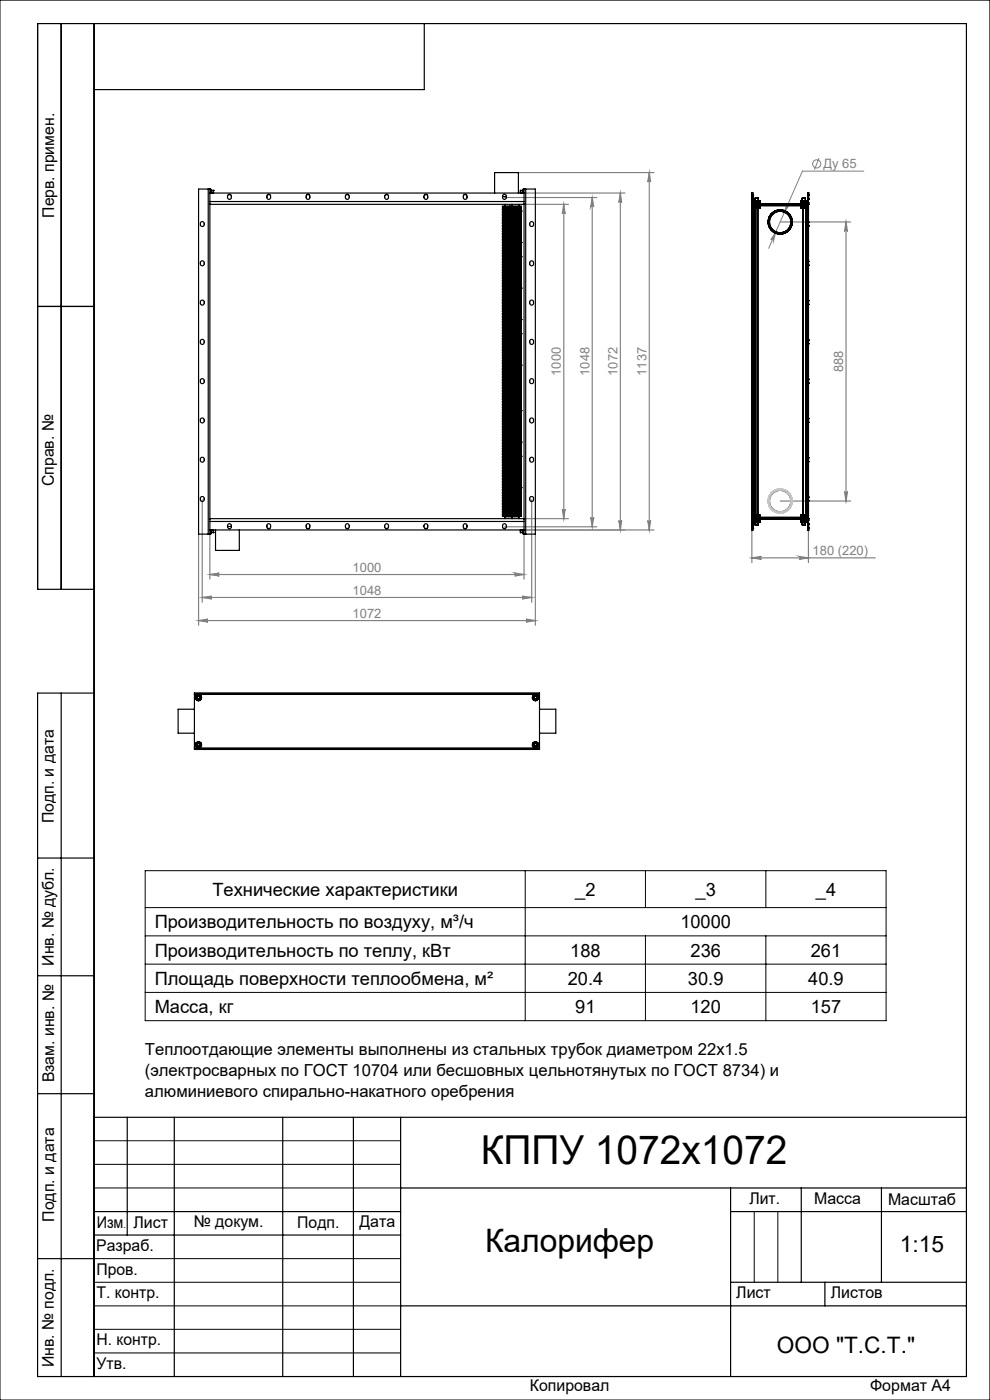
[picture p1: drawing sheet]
<svg xmlns="http://www.w3.org/2000/svg" width="210mm" height="297mm" viewBox="0 0 210 297" stroke-linecap="round" stroke-linejoin="round" font-family="sans-serif">
<defs><g id="words">
<text font-size="8.5" x="102" y="247">КППУ 1072х1072</text>
<text font-size="6.9" x="102.9" y="265.6">Калорифер</text>
<g font-size="4.8">
<text x="190.9" y="265.6">1:15</text>
<text x="164.8" y="287">ООО &quot;Т.С.Т.&quot;</text>
</g>
<g font-size="3.9">
<text x="45.1" y="190.1">Технические характеристики</text>
<text x="122" y="190">_2</text>
<text x="147.5" y="190">_3</text>
<text x="173.1" y="190">_4</text>
<text x="32.8" y="196.9">Производительность по воздуху, м³/ч</text>
<text x="144.3" y="196.9">10000</text>
<text x="32.8" y="202.9">Производительность по теплу, кВт</text>
<text x="121" y="202.9">188</text>
<text x="146.5" y="202.9">236</text>
<text x="172" y="202.9">261</text>
<text x="32.8" y="208.9">Площадь поверхности теплообмена, м²</text>
<text x="120.4" y="208.9">20.4</text>
<text x="145.9" y="208.9">30.9</text>
<text x="171.4" y="208.9">40.9</text>
<text x="32.8" y="214.9">Масса, кг</text>
<text x="122" y="214.9">91</text>
<text x="146.5" y="214.9">120</text>
<text x="172" y="214.9">157</text>
</g>
<g font-size="3.5">
<text x="30.7" y="223.8">Теплоотдающие элементы выполнены из стальных трубок диаметром 22х1.5</text>
<text x="30.7" y="228.3">(электросварных по ГОСТ 10704 или бесшовных цельнотянутых по ГОСТ 8734) и</text>
<text x="30.7" y="232.8">алюминиевого спирально-накатного оребрения</text>
</g>
<g font-size="3.4">
<text x="11.5" y="46.2" transform="rotate(-90 11.5 46.2)">Перв. примен.</text>
<text x="11.4" y="103.2" transform="rotate(-90 11.4 103.2)">Справ. №</text>
<text x="11.4" y="174.7" transform="rotate(-90 11.4 174.7)">Подп. и дата</text>
<text x="11.5" y="204.9" transform="rotate(-90 11.5 204.9)">Инв. № дубл.</text>
<text x="11.5" y="229.6" transform="rotate(-90 11.5 229.6)">Взам. инв. №</text>
<text x="159" y="255.5">Лит.</text>
<text x="172.7" y="255.5">Масса</text>
<text x="188.4" y="255.6">Масштаб</text>
<text x="11.5" y="259.2" transform="rotate(-90 11.5 259.2)">Подп. и дата</text>
<text x="20.5" y="260.4">Изм</text>
<text x="28.3" y="260.4">Лист</text>
<text x="41.1" y="260.4">№ докум.</text>
<text x="63.1" y="260.4">Подп.</text>
<text x="76.2" y="260.4">Дата</text>
<text x="20.4" y="265.4">Разраб.</text>
<text x="20.5" y="275.4">Т. контр.</text>
<text x="20.5" y="270.4">Пров.</text>
<text x="156.2" y="275.4">Лист</text>
<text x="176.2" y="275.4">Листов</text>
<text x="20.5" y="285.4">Н. контр.</text>
<text x="11.4" y="290" transform="rotate(-90 11.4 290)">Инв. № подл.</text>
<text x="20.5" y="290.4">Утв.</text>
<text x="112.4" y="295">Копировал</text>
<text x="184.6" y="295">Формат А4</text>
</g>
<g font-size="2.7" fill="#808080">
<text x="174.7" y="35.7">Ду 65</text>
<text x="119" y="79.7" transform="rotate(-90 119 79.7)">1000</text>
<text x="125" y="79.7" transform="rotate(-90 125 79.7)">1048</text>
<text x="131" y="79.7" transform="rotate(-90 131 79.7)">1072</text>
<text x="137.1" y="79.7" transform="rotate(-90 137.1 79.7)">1137</text>
<text x="178.9" y="79" transform="rotate(-90 178.9 79)">888</text>
<text x="172.4" y="117.7">180 (220)</text>
<text x="74.8" y="121.2">1000</text>
<text x="74.8" y="126.1">1048</text>
<text x="74.8" y="131">1072</text>
</g>
<text font-size="2.1" x="26.2" y="260.4">.</text>
</g></defs>
<g fill="none" stroke="#808080" stroke-width=".21">
<path d="M173.7 33.5l-.9 2.5M183.2 36.3h-13l-7.1 16.4M164.6 49.2l-.5 1.9a.31 .31 0 0 0-.2-.4 .31 .31 0 0 0-.4 .2zM166.9 43.1a.31 .31 0 0 0 .2 .4 .31 .31 0 0 0 .4-.2l-1.1 1.7z"/>
<circle cx="173.2" cy="34.8" r=".86"/>
</g>
<g fill="none" stroke="#808080" stroke-width=".25">
<path d="M109.7 36.6h29M137.7 36.6l.3 2a.3 .3 0 0 0-.3-.3 .3 .3 0 0 0-.3 .3zM137.7 36.6v75.8M107 41.9h19.6M111.2 43.4h9.4M111.2 41h21.4M119.6 43.4l.3 2a.3 .3 0 0 0-.3-.3 .3 .3 0 0 0-.3 .3zM119.6 43.4v66.6M125.6 41.9l.3 2a.32 .32 0 0 0-.3-.3 .32 .32 0 0 0-.3 .3zM125.6 41.9v69.9M131.6 41l.3 2a.3 .3 0 0 0-.3-.3 .3 .3 0 0 0-.3 .3zM131.6 41v71.4"/>
<path d="M165.5 47.1h14.9M179.5 47.1v59.2M179.5 47.1l.3 2a.32 .32 0 0 0-.3-.3 .32 .32 0 0 0-.4 .3zM42.1 113.3v19.3M42.9 106v21.8M44.5 113.3v9.6M107 111.8h19.6M111.2 113.3v9.6M111.2 110h9.4M112.8 106v21.8M113.6 113.3v19.3M119.3 108a.3 .3 0 0 0 .3 .3 .3 .3 0 0 0 .3-.3l-.3 2z"/>
<path d="M125.3 109.7a.32 .32 0 0 0 .3 .4 .32 .32 0 0 0 .3-.4l-.3 2.1zM131.3 110.4a.3 .3 0 0 0 .3 .3 .3 .3 0 0 0 .3-.3l-.3 2zM137.4 110.4a.3 .3 0 0 0 .3 .3 .3 .3 0 0 0 .3-.3l-.3 2zM138.7 112.4h-27.5M159.5 118.4l2-.4a.32 .32 0 0 0-.3 .4 .32 .32 0 0 0 .3 .3zM159.5 112.4v6.9M159.5 118.4h26.2M165.5 106.3h14.9M169.5 118l2 .4-2 .3a.32 .32 0 0 0 .3-.3 .32 .32 0 0 0-.3-.4zM171.5 112.4v6.9M179.1 104.3a.32 .32 0 0 0 .4 .3 .32 .32 0 0 0 .3-.3l-.3 2zM42.1 131.7l2-.4a.32 .32 0 0 0-.3 .4 .32 .32 0 0 0 .3 .3z"/>
<path d="M42.1 131.7h71.5M42.9 126.7h69.9M42.9 126.7l2-.2a.3 .3 0 0 0-.3 .3 .3 .3 0 0 0 .3 .3zM44.5 121.9h66.7M44.5 121.9l2-.3a.32 .32 0 0 0-.3 .3 .32 .32 0 0 0 .3 .3zM109.2 121.6l2 .3-2 .3a.32 .32 0 0 0 .3-.3 .32 .32 0 0 0-.3-.3zM110.8 126.5l2 .2-2 .4a.3 .3 0 0 0 .3-.3 .3 .3 0 0 0-.3-.3zM111.6 131.3l2 .4-2 .3a.32 .32 0 0 0 .3-.3 .32 .32 0 0 0-.3-.4z"/>
</g>
<g fill="none" stroke="#000" stroke-width=".21">
<path d="M0 0h210v297h-210zM30.8 184.7h157.2v31.8h-157.2zM30.8 198.5h157.2M30.8 192.5h157.2M111.4 184.7v31.8M136.9 184.7v7.8M136.9 198.5v18M162.5 184.7v7.8M162.5 198.5v18M30.8 204.5h157.2M30.8 210.5h157.2M20 242h65"/>
<path d="M20 247h65M20 252h65M160 257v15M165 257v15M20 267h65M20 272h65M20 277h65M20 282h65M20 287h65"/>
</g>
<g fill="none" stroke="#000" stroke-width=".25">
<path d="M13 5v120M20 5v287M90 5v14h-70M8 65h12M20 125h-12v-120h197v287h-197v-145h12M13 147v145M8 182h12M8 207h12M8 232h12M20 237h185M27 237v25M37 237v55"/>
<path d="M60 237v55M75 237v55M85 237v55M20 257h65M85 252h120M155 252v40M155 257h50M170 252v20M187 252v20M8 267h12M20 262h65M85 277h120"/>
<path d="M155 272h50M175 272v5"/>
</g>
<g fill="#808080">
<path d="M164.6 49.2l-1.1 1.7a.31 .31 0 0 1 .4-.2 .31 .31 0 0 1 .2 .4zM166.9 43.1l-.5 1.9 1.1-1.7a.31 .31 0 0 1-.4 .1 .31 .31 0 0 1-.2-.3z"/>
<path d="M159.5 118.4l2-.4a.32 .32 0 0 0-.3 .4 .32 .32 0 0 0 .3 .3zM169.5 118l2 .4-2 .3a.32 .32 0 0 0 .3-.3 .32 .32 0 0 0-.3-.4z"/>
<path d="M44.5 121.9l2-.3a.32 .32 0 0 0-.3 .3 .32 .32 0 0 0 .3 .3zM109.2 121.6l2 .3-2 .3a.32 .32 0 0 0 .3-.3 .32 .32 0 0 0-.3-.3z"/>
<path d="M42.1 131.7l2-.4a.32 .32 0 0 0-.3 .4 .32 .32 0 0 0 .3 .3zM111.6 131.3l2 .4-2 .3a.32 .32 0 0 0 .3-.3 .32 .32 0 0 0-.3-.4z"/>
<path d="M42.9 126.7l2-.2a.3 .3 0 0 0-.3 .3 .3 .3 0 0 0 .3 .3zM110.8 126.5l2 .2-2 .4a.3 .3 0 0 0 .3-.3 .3 .3 0 0 0-.3-.3z"/>
<path d="M179.5 47.1l.3 2a.32 .32 0 0 0-.3-.3 .32 .32 0 0 0-.4 .3zM179.1 104.3a.32 .32 0 0 0 .4 .3 .32 .32 0 0 0 .3-.3l-.3 2z"/>
<path d="M119.3 108a.3 .3 0 0 0 .3 .3 .3 .3 0 0 0 .3-.3l-.3 2zM119.6 43.4l.3 2a.3 .3 0 0 0-.3-.3 .3 .3 0 0 0-.3 .3zM137.4 110.4a.3 .3 0 0 0 .3 .3 .3 .3 0 0 0 .3-.3l-.3 2zM137.7 36.6l.3 2a.3 .3 0 0 0-.3-.3 .3 .3 0 0 0-.3 .3z"/>
<path d="M131.6 41l.3 2a.3 .3 0 0 0-.3-.3 .3 .3 0 0 0-.3 .3zM131.3 110.4a.3 .3 0 0 0 .3 .3 .3 .3 0 0 0 .3-.3l-.3 2zM125.6 41.9l.3 2a.32 .32 0 0 0-.3-.3 .32 .32 0 0 0-.3 .3zM125.3 109.7a.32 .32 0 0 0 .3 .4 .32 .32 0 0 0 .3-.4l-.3 2.1z"/>
</g>
<g fill="none" stroke="#000" stroke-width=".25">
<path d="M42.6 55.5a.47 .47 0 0 1 .6 .1 .47 .47 0 0 1 0 .6 .47 .47 0 0 1-.7 0zM42.6 47.1a.46 .46 0 0 1 .7 .1 .46 .46 0 0 1-.1 .7 .46 .46 0 0 1-.7-.1zM44.2 40.1h.3M44.2 40.1h-2.1v73.2h2.1M44.2 40.1v73.2M44.5 42.8v67.8M44.5 40.1v2.7M44.5 41h66.7M44.5 42.8h66.7M44.5 43.4h66.7M44.5 40.1h.2v.9M44.7 40.3h.1v.7"/>
<path d="M44.8 40.5h.5M44.8 40.4h.5M45.3 40.4h.1M45.3 40.4v.1M45.3 40.5v.4M45.3 40.9v.1M45.3 40.4v.6M48.4 41.3a.39 .39 0 0 1 .4 0 .39 .39 0 0 1 .3 .3v.3a.41 .41 0 0 1-.4 .4 .41 .41 0 0 1-.4-.4zM48.4 41.3h.5M56.8 41.3a.39 .39 0 0 1 .4 0 .39 .39 0 0 1 .2 .3v.3a.39 .39 0 0 1-.4 .4 .39 .39 0 0 1-.4-.4zM56.8 41.3h.4M65.1 41.3a.39 .39 0 0 1 .4 0 .39 .39 0 0 1 .2 .3v.3a.39 .39 0 0 1-.4 .4 .39 .39 0 0 1-.4-.4z"/>
<path d="M65.1 41.3h.4M73.4 41.3a.42 .42 0 0 1 .4 0 .42 .42 0 0 1 .3 .3 .49 .49 0 0 1-.5 .7 .6 .6 0 0 1-.2-1zM73.4 41.3h.5M81.7 41.4a.4 .4 0 0 1 .4-.2 .4 .4 0 0 1 .3 .4v.3a.41 .41 0 0 1-.4 .4 .41 .41 0 0 1-.4-.4zM81.8 41.3h.4M90 41.4a.4 .4 0 0 1 .4-.2 .4 .4 0 0 1 .3 .4v.3a.41 .41 0 0 1-.4 .4 .41 .41 0 0 1-.4-.4zM90.1 41.3h.5M98.5 41.3a.39 .39 0 0 1 .4 0 .39 .39 0 0 1 .2 .3v.3a.39 .39 0 0 1-.4 .4 .39 .39 0 0 1-.4-.4zM98.5 41.3h.4M104.9 41v-4.4h5.1v4.4M106.6 54.5h.1M106.6 51.5h.1"/>
<path d="M106.6 44.8h.1M106.6 55.5h1.5M106.6 55.8h1.5M106.6 56.2h1.5M106.6 56.1h1.5M106.6 54.8h1.5M106.6 53.8h1.5M106.6 54.1h1.5M106.6 54.5h1.5M106.6 55.1h1.5M106.6 56.5h1.5M106.6 49.1h1.5"/>
<path d="M106.6 49.8h1.5M106.6 50.2h1.5M106.6 47.2h1.5M106.6 47.5h1.5M106.6 47.8h1.5M106.6 48.4h1.5M106.6 48.8h1.5M106.6 49.5h1.5M106.6 50.1h1.5M106.6 50.5h1.5M106.6 50.4h1.5M106.6 50.8h1.5"/>
<path d="M106.6 51.1h1.5M106.6 51.5h1.5M106.6 51.8h1.5M106.6 52.1h1.5M106.6 52.5h1.5M106.6 52.8h1.5M106.6 53.2h1.5M106.6 53.5h1.5M106.6 45.8h1.5M106.6 46.1h1.5M106.6 59.8h1.5M106.6 56.4h1.5"/>
<path d="M106.6 56.8h1.5M106.6 57.1h1.5M106.6 58.5h1.5M106.6 58.8h1.5M106.6 59.1h1.5M106.6 59.2h1.5M106.6 59.5h1.5M106.6 59.4h1.5M106.6 45.4h1.5M106.6 46.5h1.5M106.6 48.2h1.5M106.6 48.1h1.5"/>
<path d="M106.6 48.5h1.5M106.6 57.8h1.5M106.6 58.1h1.5M106.6 45.2h1.5M106.6 57.5h1.5M106.6 43.8h1.5M106.6 43.8h1.9M106.6 46.8h1.5M106.6 44.8h1.5M106.6 44.2h1.5M106.6 44.4h1.5M106.6 44.5h1.5"/>
<path d="M106.6 44.1h1.5M106.6 47.5h.4M106.6 47.4h.4M106.6 46.5h.4M106.6 53.4h.4M106.6 53.8h.4M106.6 46.1l.4 .1M106.6 53.5h.4M106.6 46.8h.4M106.6 55.5h.4M106.6 55.1l.4 .1M106.6 55.8h.4"/>
<path d="M106.6 45.4h.4M106.6 45.8h.4M106.6 46.1h.4M106.6 55.1h.4M106.6 47.8h.4M106.6 47.2h.4M106.6 58.5h.4M106.6 56.2h.4M106.6 56.4h.4M106.6 56.8h.4M106.6 57.1h.4M106.6 57.5h.4"/>
<path d="M106.6 57.1l.4 .1M106.6 58.1h.4M106.6 58.8h.4M106.6 59.2h.4M106.6 44.5h.4M106.6 59.8h.4M106.6 59.5h.4M106.6 44.2h.4M106.6 43.8h.4M106.6 44.8h.4M106.6 54.1l.4 .1M106.6 51.1l.4 .1"/>
<path d="M106.6 48.4h.4M106.6 48.8h.4M106.6 48.5h.4M106.6 49.1h.4M106.6 49.5h.4M106.6 49.8h.4M106.6 50.2h.4M106.6 50.8h.4M106.6 50.5h.4M106.6 59.4h.4M106.6 52.1h.4M106.6 52.5h.4"/>
<path d="M106.6 52.8h.4M106.6 53.2h.4M106.6 54.5h.4M106.6 51.5h.4M106.6 52.1l.4 .1M106.6 50.4h.4M106.6 43.8h.1M106.6 44.1v.1M106.6 44.4v.1M106.6 45.1v.1M106.6 45.4v.1M106.6 45.8h.1"/>
<path d="M106.6 46.1h.1M106.6 46.5h.1M106.6 46.8h.1M106.6 47.1v.1M106.6 47.4v.1M106.6 47.8h.1M106.6 48.1v.1M106.6 48.4v.1M106.6 48.8h.1M106.6 49.1h.1M106.6 49.5h.1M106.6 49.8h.1"/>
<path d="M106.6 50.1v.1M106.6 50.4v.1M106.6 50.8h.1M106.6 51.1h.1M106.6 51.8h.1M106.6 52.1h.1M106.6 52.5h.1M106.6 52.8h.1M106.6 53.1v.1M106.6 53.4v.1M106.6 53.8h.1M106.6 54.1h.1"/>
<path d="M106.6 54.8h.1M106.6 55.1h.1M106.6 55.5h.1M106.6 55.8h.1M106.6 56.1v.1M106.6 56.4v.1M106.6 56.8h.1M106.6 57.1h.1M106.6 57.5h.1M106.6 57.8h.1M106.6 58.1h.1M106.6 58.5h.1"/>
<path d="M106.6 58.8h.1M106.6 59.1v.1M106.6 59.4v.1M106.6 59.8h.1M106.6 54.8l.4 .1M106.6 56.5h.4M106.6 51.8l.4 .1M106.6 49.1l.4 .1M106.6 48.2h.4M106.6 58.1l.4 .1M106.6 45.5h.4M106.6 45.2h.4"/>
<path d="M106.6 57.8l.4 .1M106.6 41.7h.8M106.6 41.4a.42 .42 0 0 1 .5-.2 .42 .42 0 0 1 .3 .4 .49 .49 0 0 1-.5 .7 .61 .61 0 0 1-.3-.9zM107 55.8h1.5M107 54.7h1.5M107 54.2h1.5M107 54.1h1.5M107 54.5h1.5M107 54.4h1.5M107 54.9h1.5M107 55.2h1.5M107 55.1h1.5"/>
<path d="M107 55.5h1.5M107 55.4h1.5M107 56.2h1.5M107 56.1h1.5M107 56.5h1.5M107 49.8h1.5M107 50.2h1.5M107 47.5h1.5M107 47.4h1.5M107 48.4h1.5M107 48.8h1.5M107 49.1h1.5"/>
<path d="M107 49.5h1.5M107 49.4h1.5M107 50.1h1.5M107 50.5h1.5M107 50.4h1.5M107 50.8h1.5M107 51.2h1.5M107 51.1h1.5M107 51.5h1.5M107 51.4h1.5M107 51.9h1.5M107 51.7h1.5"/>
<path d="M107 52.2h1.5M107 52.1h1.5M107 52.5h1.5M107 52.4h1.5M107 52.8h1.5M107 53.2h1.5M107 53.1h1.5M107 53.5h1.5M107 53.4h1.5M107 53.8h1.5M107 45.8h1.5M107 46.2h1.5"/>
<path d="M107 46.1h1.5M107 59.8h1.5M107 47.8h1.5M107 56.4h1.5M107 57.2h1.5M107 57.1h1.5M107 49.2h1.5M107 58.5h1.5M107 58.4h1.5M107 58.8h1.5M107 59.1h1.5M107 59.5h1.5"/>
<path d="M107 59.4h1.5M107 45.4h1.5M107 46.4h1.5M107 47.1h1.5M107 48.2h1.5M107 48.1h1.5M107 48.5h1.5M107 56.8h1.5M107 57.7h1.5M107 58.2h1.5M107 45.5h1.5M107 45.2h1.5"/>
<path d="M107 57.5h1.5M107 57.4h1.5M107 57.9h1.5M107 43.8h1.5M107 58.1h1.5M107 46.5h1.5M107 46.8h1.5M107 47.2h1.5M107 44.8h1.5M107 44.2h1.5M107 44.4h1.5M107 45.1h1.5"/>
<path d="M107 44.5h1.5M107 59.2h1.5M107 44.1h1.5M107 47.8h-.4M107 54.4l-.4 .1M107 53.8h-.4M107 57.4l-.4 .1M107 45.8h-.4M107 46.4l-.4 .1M107 47.1h-.4M107 44.1h-.4M107 44.8h-.4"/>
<path d="M107 55.4l-.4 .1M107 56.1h-.4M107 58.4l-.4 .1M107 45.1h-.4M107 59.1h-.4M107 50.1h-.4M107 54.7l-.4 .1M107 51.7l-.4 .1M107 48.8h-.4M107 50.8h-.4M107 51.4l-.4 .1M107 59.8h-.4"/>
<path d="M107 52.4l-.4 .1M107 54.1h-.4M107 49.4l-.4 .1M107 51.1h-.4M107 53.1h-.4M107 48.1h-.4M107 57.7l-.4 .1M107 44.4h-.4M107 56.8h-.4M107 43.8v.3M107 44.2v.2M107 44.5v.3"/>
<path d="M107 44.8v.3M107 45.2v.2M107 45.5v.3M107 45.8v.3M107 46.2v.2M107 46.5v.3M107 46.8v.3M107 47.2v.2M107 47.5v.3M107 47.8v.3M107 48.2v.2M107 48.5v.3"/>
<path d="M107 48.8v.3M107 49.2v.2M107 49.5v.3M107 49.8v.3M107 50.2v.2M107 50.5v.3M107 50.8v.3M107 51.2v.2M107 51.5v.2M107 51.9v.2M107 52.2v.2M107 52.5v.3"/>
<path d="M107 52.8v.3M107 53.2v.2M107 53.5v.3M107 53.8v.3M107 54.2v.2M107 54.5v.2M107 54.9v.2M107 55.2v.2M107 55.5v.3M107 55.8v.3M107 56.2v.2M107 56.5v.3"/>
<path d="M107 56.8v.3M107 57.2v.2M107 57.5v.2M107 57.9v.2M107 58.2v.2M107 58.5v.3M107 58.8v.3M107 59.2v.2M107 59.5v.3M107 59.8v.3M107.1 43.4v.4M108.1 44.8h.1"/>
<path d="M108.1 54.5h.1M108.1 51.5h.1M108.1 47.8h2.5M108.1 47.4h2.5M108.1 46.5h2.5M108.1 53.4h2.5M108.1 53.8h2.5M108.1 47.1h2.5M108.1 55.5h2.5M108.1 54.1h2.5M108.1 56.5h2.5M108.1 56.4h2.5"/>
<path d="M108.1 57.8h2.5M108.1 55.1h2.5M108.1 55.8h2.5M108.1 57.1h2.5M108.1 45.5h2.5M108.1 45.8h2.5M108.1 46.1h2.5M108.1 46.8h2.5M108.1 48.1h2.5M108.1 48.2h2.5M108.1 57.5h2.5M108.1 58.5h2.5"/>
<path d="M108.1 43.8h2.5M108.1 44.2h2.5M108.1 44.1h2.5M108.1 44.5h2.5M108.1 44.4h2.5M108.1 56.2h2.5M108.1 56.1h2.5M108.1 56.8h2.5M108.1 58.1h2.5M108.1 58.8h2.5M108.1 59.2h2.5M108.1 59.5h2.5"/>
<path d="M108.1 59.4h2.5M108.1 44.8h2.5M108.1 59.8h2.5M108.1 48.8h2.5M108.1 49.8h2.5M108.1 45.2h2.5M108.1 54.5h2.5M108.1 51.5h2.5M108.1 48.5h2.5M108.1 48.4h2.5M108.1 49.1h2.5M108.1 49.5h2.5"/>
<path d="M108.1 50.2h2.5M108.1 50.1h2.5M108.1 50.5h2.5M108.1 50.8h2.5M108.1 51.1h2.5M108.1 59.1h2.5M108.1 52.1h2.5M108.1 52.5h2.5M108.1 52.8h2.5M108.1 53.2h2.5M108.1 54.8h2.5M108.1 51.8h2.5"/>
<path d="M108.1 50.4h2.5M108.1 47.4h.4M108.1 46.5h.4M108.1 43.8h.1M108.1 44.1v.1M108.1 44.4v.1M108.1 45.1v.1M108.1 45.4v.1M108.1 45.8h.1M108.1 46.1h.1M108.1 46.5h.1M108.1 46.8h.1"/>
<path d="M108.1 47.1v.1M108.1 47.4v.1M108.1 47.8h.1M108.1 48.1v.1M108.1 48.4v.1M108.1 48.8h.1M108.1 49.1h.1M108.1 49.5h.1M108.1 49.8h.1M108.1 50.1v.1M108.1 50.4v.1M108.1 50.8h.1"/>
<path d="M108.1 51.1h.1M108.1 51.8h.1M108.1 52.1h.1M108.1 52.5h.1M108.1 52.8h.1M108.1 53.1v.1M108.1 53.4v.1M108.1 53.8h.1M108.1 54.1h.1M108.1 54.8h.1M108.1 55.1h.1M108.1 55.5h.1"/>
<path d="M108.1 55.8h.1M108.1 56.1v.1M108.1 56.4v.1M108.1 56.8h.1M108.1 57.1h.1M108.1 57.5h.1M108.1 57.8h.1M108.1 58.1h.1M108.1 58.5h.1M108.1 58.8h.1M108.1 59.1v.1M108.1 59.4v.1"/>
<path d="M108.1 59.8h.1M108.1 47.5h.4M108.1 53.4h.4M108.1 53.8h.4M108.1 55.5h.4M108.1 54.1l.4 .1M108.1 56.5h.4M108.1 53.5h.4M108.1 55.8h.4M108.1 57.1l.4 .1M108.1 45.5h.4M108.1 45.4h.4"/>
<path d="M108.1 45.8h.4M108.1 46.1l.4 .1M108.1 46.1h.4M108.1 55.1h.4M108.1 47.8h.4M108.1 47.2h.4M108.1 58.5h.4M108.1 46.8h.4M108.1 43.8h.4M108.1 48.2h.4M108.1 44.5h.4M108.1 55.1l.4 .1"/>
<path d="M108.1 56.2h.4M108.1 56.4h.4M108.1 56.8h.4M108.1 57.1h.4M108.1 57.5h.4M108.1 57.8l.4 .1M108.1 58.1l.4 .1M108.1 58.1h.4M108.1 58.8h.4M108.1 59.2h.4M108.1 44.8h.4M108.1 59.8h.4"/>
<path d="M108.1 49.8h.4M108.1 44.2h.4M108.1 45.2h.4M108.1 54.5h.4M108.1 51.5h.4M108.1 48.5h.4M108.1 48.4h.4M108.1 48.8h.4M108.1 49.1l.4 .1M108.1 49.1h.4M108.1 49.5h.4M108.1 50.2h.4"/>
<path d="M108.1 50.5h.4M108.1 50.8h.4M108.1 51.1l.4 .1M108.1 59.5h.4M108.1 59.4h.4M108.1 52.1l.4 .1M108.1 52.1h.4M108.1 52.5h.4M108.1 52.8h.4M108.1 53.2h.4M108.1 54.8l.4 .1M108.1 51.8l.4 .1"/>
<path d="M108.1 50.4h.4M108.5 47.8h1.6M108.5 47.4h1.6M108.5 46.5h1.6M108.5 47.5h1.6M108.5 53.4h1.6M108.5 53.8h1.6M108.5 46.4h1.6M108.5 47.1h1.6M108.5 55.5h1.6M108.5 54.2h1.6M108.5 54.1h1.6"/>
<path d="M108.5 56.5h1.6M108.5 53.5h1.6M108.5 57.7h1.6M108.5 55.4h1.6M108.5 55.8h1.6M108.5 57.2h1.6M108.5 45.5h1.6M108.5 45.4h1.6M108.5 45.8h1.6M108.5 46.2h1.6M108.5 46.1h1.6M108.5 55.1h1.6"/>
<path d="M108.5 48.1h1.6M108.5 47.2h1.6M108.5 58.5h1.6M108.5 46.8h1.6M108.5 43.8h1.6M108.5 48.2h1.6M108.5 44.5h1.6M108.5 44.4h1.6M108.5 55.2h1.6M108.5 56.2h1.6M108.5 56.1h1.6M108.5 56.4h1.6"/>
<path d="M108.5 56.8h1.6M108.5 57.1h1.6M108.5 57.5h1.6M108.5 57.4h1.6M108.5 57.9h1.6M108.5 58.2h1.6M108.5 58.1h1.6M108.5 58.4h1.6M108.5 58.8h1.6M108.5 59.2h1.6M108.5 44.8h1.6M108.5 59.8h1.6"/>
<path d="M108.5 49.8h1.6M108.5 43.8h2.1M108.5 44.2h1.6M108.5 44.1h1.6M108.5 45.2h1.6M108.5 45.1h1.6M108.5 54.5h1.6M108.5 54.4h1.6M108.5 51.5h1.6M108.5 51.4h1.6M108.5 48.5h1.6M108.5 48.4h1.6"/>
<path d="M108.5 48.8h1.6M108.5 49.2h1.6M108.5 49.1h1.6M108.5 49.5h1.6M108.5 49.4h1.6M108.5 50.2h1.6M108.5 50.1h1.6M108.5 50.5h1.6M108.5 50.8h1.6M108.5 51.2h1.6M108.5 59.1h1.6M108.5 59.5h1.6"/>
<path d="M108.5 59.4h1.6M108.5 52.2h1.6M108.5 52.1h1.6M108.5 52.5h1.6M108.5 52.8h1.6M108.5 53.2h1.6M108.5 53.1h1.6M108.5 54.9h1.6M108.5 54.7h1.6M108.5 51.1h1.6M108.5 51.9h1.6M108.5 51.7h1.6"/>
<path d="M108.5 52.4h1.6M108.5 50.4h1.6M108.5 47.8h-.4M108.5 46.4l-.4 .1M108.5 53.8h-.4M108.5 47.1h-.4M108.5 54.1h-.4M108.5 57.7l-.4 .1M108.5 55.4l-.4 .1M108.5 45.8h-.4M108.5 48.1h-.4M108.5 44.4h-.4"/>
<path d="M108.5 56.1h-.4M108.5 56.8h-.4M108.5 57.4l-.4 .1M108.5 58.4l-.4 .1M108.5 44.8h-.4M108.5 59.8h-.4M108.5 44.1h-.4M108.5 45.1h-.4M108.5 54.4l-.4 .1M108.5 51.4l-.4 .1M108.5 48.8h-.4M108.5 49.4l-.4 .1"/>
<path d="M108.5 50.1h-.4M108.5 50.8h-.4M108.5 59.1h-.4M108.5 53.1h-.4M108.5 54.7l-.4 .1M108.5 51.1h-.4M108.5 51.7l-.4 .1M108.5 52.4l-.4 .1M108.5 43.8v.3M108.5 44.2v.2M108.5 44.5v.3M108.5 44.8v.3"/>
<path d="M108.5 45.2v.2M108.5 45.5v.3M108.5 45.8v.3M108.5 46.2v.2M108.5 46.5v.3M108.5 46.8v.3M108.5 47.2v.2M108.5 47.5v.3M108.5 47.8v.3M108.5 48.2v.2M108.5 48.5v.3M108.5 48.8v.3"/>
<path d="M108.5 49.2v.2M108.5 49.5v.3M108.5 49.8v.3M108.5 50.2v.2M108.5 50.5v.3M108.5 50.8v.3M108.5 51.2v.2M108.5 51.5v.2M108.5 51.9v.2M108.5 52.2v.2M108.5 52.5v.3M108.5 52.8v.3"/>
<path d="M108.5 53.2v.2M108.5 53.5v.3M108.5 53.8v.3M108.5 54.2v.2M108.5 54.5v.2M108.5 54.9v.2M108.5 55.2v.2M108.5 55.5v.3M108.5 55.8v.3M108.5 56.2v.2M108.5 56.5v.3M108.5 56.8v.3"/>
<path d="M108.5 57.2v.2M108.5 57.5v.2M108.5 57.9v.2M108.5 58.2v.2M108.5 58.5v.3M108.5 58.8v.3M108.5 59.2v.2M108.5 59.5v.3M108.5 59.8v.3M108.6 43.4v.4M110.1 43.4v.4M110.1 47.8h.5"/>
<path d="M110.1 47.4h.5M110.1 46.5h.5M110.1 53.4h.5M110.1 53.8h.5M110.1 46.4l.5 .1M110.1 47.1h.5M110.1 55.5h.5M110.1 54.1h.5M110.1 57.7l.5 .1M110.1 55.4l.5 .1M110.1 55.8h.5M110.1 45.4h.5"/>
<path d="M110.1 45.8h.5M110.1 46.1h.5M110.1 55.1h.5M110.1 48.1h.5M110.1 47.2h.5M110.1 58.5h.5M110.1 46.8h.5M110.1 44.4h.5M110.1 56.2h.5M110.1 56.1h.5M110.1 56.4h.5M110.1 56.8h.5"/>
<path d="M110.1 57.1h.5M110.1 57.5h.5M110.1 57.4l.5 .1M110.1 58.1h.5M110.1 58.4l.5 .1M110.1 58.8h.5M110.1 59.2h.5M110.1 44.8h.5M110.1 59.8h.5M110.1 44.2h.5M110.1 44.1h.5M110.1 45.1h.5"/>
<path d="M110.1 54.4l.5 .1M110.1 51.4l.5 .1M110.1 48.4h.5M110.1 48.8h.5M110.1 49.1h.5M110.1 49.5h.5M110.1 49.4l.5 .1M110.1 49.8h.5M110.1 50.2h.5M110.1 50.1h.5M110.1 50.8h.5M110.1 59.1h.5"/>
<path d="M110.1 59.4h.5M110.1 52.1h.5M110.1 52.5h.5M110.1 52.8h.5M110.1 53.2h.5M110.1 53.1h.5M110.1 54.7l.5 .1M110.1 51.1h.5M110.1 51.7l.5 .1M110.1 52.4l.5 .1M110.1 50.4h.5M110.1 43.8v.3"/>
<path d="M110.1 44.2v.2M110.1 44.5v.3M110.1 44.8v.3M110.1 45.2v.2M110.1 45.5v.3M110.1 45.8v.3M110.1 46.2v.2M110.1 46.5v.3M110.1 46.8v.3M110.1 47.2v.2M110.1 47.5v.3M110.1 47.8v.3"/>
<path d="M110.1 48.2v.2M110.1 48.5v.3M110.1 48.8v.3M110.1 49.2v.2M110.1 49.5v.3M110.1 49.8v.3M110.1 50.2v.2M110.1 50.5v.3M110.1 50.8v.3M110.1 51.2v.2M110.1 51.5v.2M110.1 51.9v.2"/>
<path d="M110.1 52.2v.2M110.1 52.5v.3M110.1 52.8v.3M110.1 53.2v.2M110.1 53.5v.3M110.1 53.8v.3M110.1 54.2v.2M110.1 54.5v.2M110.1 54.9v.2M110.1 55.2v.2M110.1 55.5v.3M110.1 55.8v.3"/>
<path d="M110.1 56.2v.2M110.1 56.5v.3M110.1 56.8v.3M110.1 57.2v.2M110.1 57.5v.2M110.1 57.9v.2M110.1 58.2v.2M110.1 58.5v.3M110.1 58.8v.3M110.1 59.2v.2M110.1 59.5v.3M110.1 59.8v.3"/>
<path d="M110.4 40.4h.1M110.4 40.4v.6M110.4 40.9v.1M110.4 40.4v.1M110.4 40.5v.4M110.4 40.5h.4M110.4 40.4h.4M110.6 44.8h.1M110.6 54.5h.1M110.6 51.5h.1M110.6 43.8h.1M110.6 44.1v.1"/>
<path d="M110.6 44.4v.1M110.6 45.1v.1M110.6 45.4v.1M110.6 45.8h.1M110.6 46.1h.1M110.6 46.5h.1M110.6 46.8h.1M110.6 47.1v.1M110.6 47.4v.1M110.6 47.8h.1M110.6 48.1v.1M110.6 48.4v.1"/>
<path d="M110.6 48.8h.1M110.6 49.1h.1M110.6 49.5h.1M110.6 49.8h.1M110.6 50.1v.1M110.6 50.4v.1M110.6 50.8h.1M110.6 51.1h.1M110.6 51.8h.1M110.6 52.1h.1M110.6 52.5h.1M110.6 52.8h.1"/>
<path d="M110.6 53.1v.1M110.6 53.4v.1M110.6 53.8h.1M110.6 54.1h.1M110.6 54.8h.1M110.6 55.1h.1M110.6 55.5h.1M110.6 55.8h.1M110.6 56.1v.1M110.6 56.4v.1M110.6 56.8h.1M110.6 57.1h.1"/>
<path d="M110.6 57.5h.1M110.6 57.8h.1M110.6 58.1h.1M110.6 58.5h.1M110.6 58.8h.1M110.6 59.1v.1M110.6 59.4v.1M110.6 59.8h.1M110.6 47.5h-.5M110.6 54.1l-.5 .1M110.6 56.5h-.5M110.6 53.5h-.5"/>
<path d="M110.6 57.1l-.5 .1M110.6 45.5h-.5M110.6 46.1l-.5 .1M110.6 46.8h-.5M110.6 43.8h-.5M110.6 48.2h-.5M110.6 44.5h-.5M110.6 55.1l-.5 .1M110.6 55.8h-.5M110.6 57.8l-.5 .1M110.6 58.1l-.5 .1M110.6 44.8h-.5"/>
<path d="M110.6 58.8h-.5M110.6 49.8h-.5M110.6 45.2h-.5M110.6 54.5h-.5M110.6 51.5h-.5M110.6 48.5h-.5M110.6 49.1l-.5 .1M110.6 50.5h-.5M110.6 51.1l-.5 .1M110.6 59.5h-.5M110.6 52.1l-.5 .1M110.6 54.8l-.5 .1"/>
<path d="M110.6 51.8l-.5 .1M110.6 52.8h-.5M111 40.3h-.2v.7M111.2 42.8v67.8M111.2 40.1h.3M111.2 40.1v2.7M111.2 40.1h-.2v.9M111.5 40.1h2.1v73.2h-2.1M111.5 40.1v73.2M112.4 47.2a.46 .46 0 0 1 .8 .3 .46 .46 0 0 1-.7 .4l-.1-.2zM112.6 55.4a.48 .48 0 0 1 .6 .5 .48 .48 0 0 1-.7 .4 .62 .62 0 0 1 .1-.9zM159.5 56.3h.1"/>
<path d="M159.5 47.1h.1M159.5 47.9h.1M159.5 43.4h.1M159.5 55.5h.1M159.5 41.4h.1M159.5 42.2h.1M159.5 41h.1M159.5 43h.1M159.5 55.5v.8M159.5 47.1v.8M159.5 43.4h.6M159.5 41.4v.8"/>
<path d="M159.5 43l.3 .4M159.5 55.5h.3M159.5 47.1h.3M159.5 43.4h12M159.5 56.3h.3M159.5 47.9h.3M159.5 41v2M159.5 43.4v66.6M159.6 41.4v.8M159.6 43l.2 .2M159.6 41.4h.1M159.6 42.2h.1"/>
<path d="M159.6 41h.1M159.6 43h.1M159.6 41v2M159.8 55.5v.8M159.8 47.1v.8M159.8 43.4h.3M159.8 43.4v66.6M159.8 55.5h.1M159.8 47.9h.1M159.8 43.4h.1M159.8 47.1h.1M159.8 56.3h.1"/>
<path d="M159.8 43.6h.1M159.8 43.2h.1M159.8 43.6h11.4M159.8 43.2h11.4M159.8 43.2h1.3zM159.8 43.1h1.3zM159.8 43.7h1.3zM159.8 43.6h1.3zM159.8 43.1h.1M159.8 42.6h.3M159.8 43.1h.3M159.8 42.6h.1"/>
<path d="M159.8 42.6v1.1M159.9 43.7h.1M159.9 44.1h.2M159.9 44.1h.1M159.9 43.7v.4M159.9 43.7h.2M159.9 44.1h1.1zM159.9 43.1h1.1zM159.9 42.6h1.1zM160.1 43.4h.8M160.1 43.6h.8M160.1 43.2h.8"/>
<path d="M160.1 43.2v67M160.1 43.6h.1M160.1 43.4h.1M160.1 43.2h.1M160.1 44.1h.1M160.1 43.7h.1M160.1 43.2h.8zM160.1 43.1h.8zM160.1 43.7h.8zM160.1 43.6h.8zM160.1 42.6h.1M160.1 43.1h.1"/>
<path d="M160.2 43.7h.6zM160.2 42.1h.6zM160.2 43.1h.6zM160.2 42.6h.6zM160.2 42.1l-.1 2M160.2 42.6h.6M160.2 43.1h.6M160.2 42.6v.5M160.2 43.4v.2M160.2 44.1h.6M160.2 42h.6zM160.2 42v.1"/>
<path d="M160.2 43.7v.4M160.2 43.7h.6M160.6 44l.5-.4h8.1a.98 .98 0 0 1 1.2 .4M160.6 44l.3-.4h8.4a.73 .73 0 0 1 1.1 .4M160.6 44v65.4M160.8 44.1h.1M160.8 43.7h.1M160.8 42.6h.1M160.8 43.1h.1M160.8 42l.1 2.1M160.8 42.6v.5M160.8 43.7v66"/>
<path d="M160.8 42.6h.3M160.8 43.1h.3M160.9 44.1h.2M160.9 43.7h.2M160.9 43.6h.1M160.9 43.4h.1M160.9 43.2h.1M160.9 43.2v.4M161 44.1h.1M161 42.6h.1M161.1 43.7h.1M161.1 44.1h.1"/>
<path d="M161.1 43.1h.1M161.1 42.6h.1M161.1 42.6v.5M161.1 43.7v.4M161.1 43.1h-.1M161.1 43.1v.1M161.1 43.6v.1M169.8 43.7h1.4zM169.8 43.6h1.4zM169.8 43.2h1.4zM169.8 43.1h1.4zM169.8 43.1v.1"/>
<path d="M169.8 43.6v.1M169.9 43.7h.1M169.9 44.1h.2M169.9 44.1h.1M169.9 42.6h.2M169.9 43.1h.2M169.9 42.6h.1M169.9 43.1h.1M169.9 42.6v.5M169.9 43.7v.4M169.9 43.7h.2M170 44.1h1z"/>
<path d="M170 43.1h1zM170 42.6h1zM170.1 43.6h.8M170.1 43.4h.8M170.1 43.7h.8zM170.1 43.6h.8zM170.1 43.2h.8zM170.1 43.1h.8zM170.1 43.2h.8M170.1 43.4h.1M170.1 43.6h.1M170.1 43.2h.1"/>
<path d="M170.1 43.7h.7zM170.1 43.7h.1M170.1 44.1h.1M170.1 42.1h.7zM170.1 43.1h.7zM170.1 42.6h.1M170.1 42.6h.7zM170.1 43.1h.1M170.1 42.1v2M170.2 44.1h.5M170.2 42h.5zM170.2 43.1h.6"/>
<path d="M170.2 42.6h.6M170.2 42l-.1 .1M170.2 42.6v.5M170.2 43.7v66M170.2 43.7h.5M170.4 44v65.4M170.7 43.7h.2M170.7 44.1h.2M170.7 42l.1 1.7M170.7 43.7v.4M170.8 43.1h.1M170.8 42.6h.1"/>
<path d="M170.8 42.6v.5M170.8 43.4v.2M170.9 44.1h.2M170.9 43.1h.2M170.9 42.6h.2M170.9 42.6v68.2M170.9 43.7h.2M170.9 43.4h.1M170.9 43.6h.1M170.9 43.2h.1M170.9 43.4h.3M170.9 43.4h.6"/>
<path d="M171 42.6h.1M171.1 44.1h.1M171.1 43.7h.1M171.1 43.7v.4M171.1 42.6h.1M171.1 43.1h.1M171.1 42.6v.5M171.1 43.7l-.1 .4M171.1 43.1h-.1M171.2 43.1v.6M171.2 43.2h.1M171.2 43.4h.1"/>
<path d="M171.2 43.6h.1M171.2 55.5v.8M171.2 47.1v.8M171.2 55.5h.3M171.2 47.1h.3M171.2 56.3h.3M171.2 47.9h.3M171.2 43.4v66.6M171.2 56.3h.1M171.2 55.5h.1M171.2 47.9h.1M171.2 47.1h.1"/>
<path d="M171.3 41.4v.8M171.3 43l-.1 .2M171.3 41h.2M171.3 41.4h.2M171.3 42.2h.2M171.3 43h.2M171.3 41v2M171.3 42.2h.1M171.3 41.4h.1M171.3 41h.1M171.3 43h.1M171.5 56.3h.1"/>
<path d="M171.5 47.9h.1M171.5 55.5h.1M171.5 47.1h.1M171.5 43.4h.1M171.5 42.2h.1M171.5 41.4h.1M171.5 41h.1M171.5 43h.1M171.5 55.5v.8M171.5 47.1v.8M171.5 41.4v.8M171.5 43l-.3 .4"/>
<path d="M171.5 41v2M171.5 43.4v66.6M42.5 63.8a.42 .42 0 0 1 .5-.1 .42 .42 0 0 1 .3 .4 .49 .49 0 0 1-.5 .6 .61 .61 0 0 1-.3-.9zM42.6 72.1a.42 .42 0 0 1 .5-.1 .42 .42 0 0 1 .2 .4 .49 .49 0 0 1-.5 .7 .6 .6 0 0 1-.2-1zM106.6 70.8h.1M106.6 67.8h.1M106.6 61.1h.1M106.6 77.5h.1M106.6 73.1h1.5M106.6 70.2h1.5M106.6 70.1h1.5M106.6 70.4h1.5"/>
<path d="M106.6 70.5h1.5M106.6 69.1h1.5M106.6 73.2h1.5M106.6 65.4h1.5M106.6 65.5h1.5M106.6 69.8h1.5M106.6 66.8h1.5M106.6 63.5h1.5M106.6 63.8h1.5M106.6 64.2h1.5M106.6 64.1h1.5M106.6 64.5h1.5"/>
<path d="M106.6 64.8h1.5M106.6 65.2h1.5M106.6 65.1h1.5M106.6 65.8h1.5M106.6 66.5h1.5M106.6 67.2h1.5M106.6 67.1h1.5M106.6 67.5h1.5M106.6 67.4h1.5M106.6 68.5h1.5M106.6 68.4h1.5M106.6 64.4h1.5"/>
<path d="M106.6 68.8h1.5M106.6 69.5h1.5M106.6 72.8h1.5M106.6 66.1h1.5M106.6 61.5h1.5M106.6 61.8h1.5M106.6 62.2h1.5M106.6 62.1h1.5M106.6 62.5h1.5M106.6 62.4h1.5M106.6 79.8h1.5M106.6 71.2h1.5"/>
<path d="M106.6 71.1h1.5M106.6 71.8h1.5M106.6 72.1h1.5M106.6 77.8h1.5M106.6 78.1h1.5M106.6 78.5h1.5M106.6 78.8h1.5M106.6 79.2h1.5M106.6 79.1h1.5M106.6 79.5h1.5M106.6 79.4h1.5M106.6 70.8h1.5"/>
<path d="M106.6 62.8h1.5M106.6 63.1h1.5M106.6 71.5h1.5M106.6 71.4h1.5M106.6 72.5h1.5M106.6 74.8h1.5M106.6 67.8h1.5M106.6 60.5h1.5M106.6 60.8h1.5M106.6 61.1h1.5M106.6 77.5h1.5M106.6 74.2h1.5"/>
<path d="M106.6 74.5h1.5M106.6 75.8h1.5M106.6 68.2h1.5M106.6 73.5h1.5M106.6 73.4h1.5M106.6 73.8h1.5M106.6 76.2h1.5M106.6 76.5h1.5M106.6 77.1h1.5M106.6 60.1h1.5M106.6 76.8h1.5M106.6 75.1h1.5"/>
<path d="M106.6 75.5h1.5M106.6 79.4h.4M106.6 79.8h.4M106.6 60.1h.4M106.6 60.5h.4M106.6 60.8l.4 .1M106.6 61.1l.4 .1M106.6 61.8h.4M106.6 62.2h.4M106.6 62.4h.4M106.6 62.8h.4M106.6 62.5h.4"/>
<path d="M106.6 63.1h.4M106.6 63.5h.4M106.6 63.1l.4 .1M106.6 63.8h.4M106.6 64.2h.4M106.6 70.8h.4M106.6 71.8h.4M106.6 72.1l.4 .1M106.6 73.2h.4M106.6 73.8h.4M106.6 74.4h.4M106.6 75.5h.4"/>
<path d="M106.6 75.1l.4 .1M106.6 75.8h.4M106.6 77.1l.4 .1M106.6 77.5h.4M106.6 78.1h.4M106.6 78.5h.4M106.6 78.1l.4 .1M106.6 78.8h.4M106.6 79.2h.4M106.6 79.5h.4M106.6 71.5h.4M106.6 72.8h.4"/>
<path d="M106.6 73.5h.4M106.6 69.5h.4M106.6 69.8h.4M106.6 70.2h.4M106.6 66.8h.4M106.6 71.4h.4M106.6 67.5h.4M106.6 76.2h.4M106.6 72.1h.4M106.6 76.4h.4M106.6 72.5h.4M106.6 76.8h.4"/>
<path d="M106.6 65.2h.4M106.6 64.8h.4M106.6 73.4h.4M106.6 65.8h.4M106.6 66.1h.4M106.6 66.5h.4M106.6 74.8h.4M106.6 74.5h.4M106.6 75.1h.4M106.6 67.8h.4M106.6 66.1l.4 .1M106.6 70.5h.4"/>
<path d="M106.6 65.4h.4M106.6 68.8h.4M106.6 69.1h.4M106.6 67.2h.4M106.6 68.5h.4M106.6 68.4h.4M106.6 60.1h.1M106.6 60.5h.1M106.6 60.8h.1M106.6 61.5h.1M106.6 61.8h.1M106.6 62.1v.1"/>
<path d="M106.6 62.4v.1M106.6 62.8h.1M106.6 63.1h.1M106.6 63.5h.1M106.6 63.8h.1M106.6 64.1v.1M106.6 64.4v.1M106.6 64.8h.1M106.6 65.1v.1M106.6 65.4v.1M106.6 65.8h.1M106.6 66.1h.1"/>
<path d="M106.6 66.5h.1M106.6 66.8h.1M106.6 67.1v.1M106.6 67.4v.1M106.6 68.1v.1M106.6 68.4v.1M106.6 68.8h.1M106.6 69.1h.1M106.6 69.5h.1M106.6 69.8h.1M106.6 70.1v.1M106.6 70.4v.1"/>
<path d="M106.6 71.1v.1M106.6 71.4v.1M106.6 71.8h.1M106.6 72.1h.1M106.6 72.5h.1M106.6 72.8h.1M106.6 73.1v.1M106.6 73.4v.1M106.6 73.8h.1M106.6 74.1v.1M106.6 74.4v.1M106.6 74.8h.1"/>
<path d="M106.6 75.1h.1M106.6 75.5h.1M106.6 75.8h.1M106.6 76.1v.1M106.6 76.4v.1M106.6 76.8h.1M106.6 77.1h.1M106.6 77.8h.1M106.6 78.1h.1M106.6 78.5h.1M106.6 78.8h.1M106.6 79.1v.1"/>
<path d="M106.6 79.4v.1M106.6 79.8h.1M106.6 69.1l.4 .1M106.6 64.5h.4M106.6 65.5h.4M106.6 71.2h.4M106.6 61.5h.4M106.6 77.8l.4 .1M106.6 68.2h.4M106.6 74.2h.4M106.6 76.5h.4M106.6 60.1l.4 .1"/>
<path d="M107 73.1h1.5M107 70.4h1.5M107 70.2h1.5M107 70.5h1.5M107 69.2h1.5M107 69.1h1.5M107 65.4h1.5M107 69.8h1.5M107 70.1h1.5M107 66.8h1.5M107 63.8h1.5M107 64.2h1.5"/>
<path d="M107 64.1h1.5M107 64.5h1.5M107 64.8h1.5M107 65.2h1.5M107 65.1h1.5M107 65.5h1.5M107 65.8h1.5M107 66.5h1.5M107 66.4h1.5M107 67.2h1.5M107 67.1h1.5M107 67.5h1.5"/>
<path d="M107 67.4h1.5M107 68.5h1.5M107 68.4h1.5M107 64.4h1.5M107 68.8h1.5M107 69.5h1.5M107 69.4h1.5M107 73.2h1.5M107 66.2h1.5M107 66.1h1.5M107 61.4h1.5M107 61.8h1.5"/>
<path d="M107 62.2h1.5M107 62.1h1.5M107 62.5h1.5M107 62.4h1.5M107 79.8h1.5M107 71.2h1.5M107 71.1h1.5M107 71.8h1.5M107 72.2h1.5M107 72.1h1.5M107 78.2h1.5M107 78.1h1.5"/>
<path d="M107 78.5h1.5M107 78.4h1.5M107 78.8h1.5M107 79.2h1.5M107 79.1h1.5M107 79.5h1.5M107 79.4h1.5M107 70.8h1.5M107 63.2h1.5M107 71.5h1.5M107 71.4h1.5M107 72.5h1.5"/>
<path d="M107 72.4h1.5M107 72.8h1.5M107 74.8h1.5M107 67.8h1.5M107 60.4h1.5M107 60.9h1.5M107 60.7h1.5M107 61.5h1.5M107 77.9h1.5M107 77.7h1.5M107 74.5h1.5M107 74.4h1.5"/>
<path d="M107 62.8h1.5M107 63.1h1.5M107 63.5h1.5M107 63.4h1.5M107 75.8h1.5M107 68.2h1.5M107 73.5h1.5M107 73.4h1.5M107 73.8h1.5M107 74.2h1.5M107 74.1h1.5M107 76.2h1.5"/>
<path d="M107 68.1h1.5M107 76.5h1.5M107 76.4h1.5M107 77.2h1.5M107 77.1h1.5M107 77.5h1.5M107 77.4h1.5M107 60.2h1.5M107 76.8h1.5M107 75.2h1.5M107 76.1h1.5M107 61.2h1.5"/>
<path d="M107 75.5h1.5M107 75.4h1.5M107 60.5h1.5M107 60.1h1.5M107 75.1h1.5M107 61.1h1.5M107 79.1h-.4M107 79.8h-.4M107 61.4l-.4 .1M107 62.1h-.4M107 62.8h-.4M107 63.4l-.4 .1"/>
<path d="M107 64.1h-.4M107 65.1h-.4M107 61.1h-.4M107 71.8h-.4M107 73.8h-.4M107 76.1h-.4M107 78.4l-.4 .1M107 70.1h-.4M107 67.8h-.4M107 72.4l-.4 .1M107 73.1h-.4M107 66.4l-.4 .1"/>
<path d="M107 74.8h-.4M107 75.4l-.4 .1M107 68.1h-.4M107 68.8h-.4M107 77.7l-.4 .1M107 70.8h-.4M107 71.1h-.4M107 65.8h-.4M107 67.1h-.4M107 77.4l-.4 .1M107 69.4l-.4 .1M107 70.4h-.4"/>
<path d="M107 67.4h-.4M107 64.4h-.4M107 60.4l-.4 .1M107 60.7l-.4 .1M107 74.1h-.4M107 77.1h-.4M107 76.8h-.4M107 60.2v.2M107 60.5v.2M107 60.9v.2M107 61.2v.2M107 61.5v.3"/>
<path d="M107 61.8v.3M107 62.2v.2M107 62.5v.3M107 62.8v.3M107 63.2v.2M107 63.5v.3M107 63.8v.3M107 64.2v.2M107 64.5v.3M107 64.8v.3M107 65.2v.2M107 65.5v.3"/>
<path d="M107 65.8v.3M107 66.2v.2M107 66.5v.3M107 66.8v.3M107 67.2v.2M107 67.5v.3M107 67.8v.3M107 68.2v.2M107 68.5v.3M107 68.8v.3M107 69.2v.2M107 69.5v.3"/>
<path d="M107 69.8v.3M107 70.2v.2M107 70.5v.3M107 70.8v.3M107 71.2v.2M107 71.5v.3M107 71.8v.3M107 72.2v.2M107 72.5v.3M107 72.8v.3M107 73.2v.2M107 73.5v.3"/>
<path d="M107 73.8v.3M107 74.2v.2M107 74.5v.3M107 74.8v.3M107 75.2v.2M107 75.5v.3M107 75.8v.3M107 76.2v.2M107 76.5v.3M107 76.8v.3M107 77.2v.2M107 77.5v.2"/>
<path d="M107 77.9v.2M107 78.2v.2M107 78.5v.3M107 78.8v.3M107 79.2v.2M107 79.5v.3M107 79.8v.3M108.1 61.1h.1M108.1 77.5h.1M108.1 70.8h.1M108.1 67.8h.1M108.1 78.5h2.5"/>
<path d="M108.1 78.8h2.5M108.1 79.5h2.5M108.1 79.4h2.5M108.1 79.8h2.5M108.1 73.1h2.5M108.1 73.8h2.5M108.1 60.1h2.5M108.1 60.5h2.5M108.1 61.1h2.5M108.1 61.5h2.5M108.1 61.8h2.5M108.1 62.2h2.5"/>
<path d="M108.1 62.1h2.5M108.1 62.5h2.5M108.1 62.4h2.5M108.1 62.8h2.5M108.1 63.1h2.5M108.1 63.5h2.5M108.1 63.8h2.5M108.1 64.2h2.5M108.1 64.1h2.5M108.1 64.5h2.5M108.1 64.4h2.5M108.1 64.8h2.5"/>
<path d="M108.1 60.8h2.5M108.1 71.2h2.5M108.1 71.1h2.5M108.1 71.5h2.5M108.1 71.8h2.5M108.1 72.1h2.5M108.1 72.5h2.5M108.1 72.8h2.5M108.1 73.2h2.5M108.1 73.5h2.5M108.1 74.2h2.5M108.1 74.4h2.5"/>
<path d="M108.1 74.8h2.5M108.1 75.1h2.5M108.1 75.5h2.5M108.1 75.8h2.5M108.1 77.5h2.5M108.1 77.8h2.5M108.1 78.1h2.5M108.1 79.2h2.5M108.1 79.1h2.5M108.1 69.1h2.5M108.1 69.5h2.5M108.1 69.8h2.5"/>
<path d="M108.1 70.2h2.5M108.1 70.1h2.5M108.1 70.8h2.5M108.1 67.1h2.5M108.1 67.2h2.5M108.1 67.5h2.5M108.1 67.4h2.5M108.1 71.4h2.5M108.1 67.8h2.5M108.1 76.2h2.5M108.1 76.4h2.5M108.1 76.8h2.5"/>
<path d="M108.1 65.2h2.5M108.1 65.1h2.5M108.1 73.4h2.5M108.1 65.5h2.5M108.1 65.4h2.5M108.1 65.8h2.5M108.1 66.1h2.5M108.1 66.5h2.5M108.1 66.8h2.5M108.1 68.5h2.5M108.1 68.4h2.5M108.1 77.1h2.5"/>
<path d="M108.1 68.1h2.5M108.1 70.5h2.5M108.1 70.4h2.5M108.1 68.8h2.5M108.1 60.1h.1M108.1 60.5h.1M108.1 60.8h.1M108.1 61.5h.1M108.1 61.8h.1M108.1 62.1v.1M108.1 62.4v.1M108.1 62.8h.1"/>
<path d="M108.1 63.1h.1M108.1 63.5h.1M108.1 63.8h.1M108.1 64.1v.1M108.1 64.4v.1M108.1 64.8h.1M108.1 65.1v.1M108.1 65.4v.1M108.1 65.8h.1M108.1 66.1h.1M108.1 66.5h.1M108.1 66.8h.1"/>
<path d="M108.1 67.1v.1M108.1 67.4v.1M108.1 68.1v.1M108.1 68.4v.1M108.1 68.8h.1M108.1 69.1h.1M108.1 69.5h.1M108.1 69.8h.1M108.1 70.1v.1M108.1 70.4v.1M108.1 71.1v.1M108.1 71.4v.1"/>
<path d="M108.1 71.8h.1M108.1 72.1h.1M108.1 72.5h.1M108.1 72.8h.1M108.1 73.1v.1M108.1 73.4v.1M108.1 73.8h.1M108.1 74.1v.1M108.1 74.4v.1M108.1 74.8h.1M108.1 75.1h.1M108.1 75.5h.1"/>
<path d="M108.1 75.8h.1M108.1 76.1v.1M108.1 76.4v.1M108.1 76.8h.1M108.1 77.1h.1M108.1 77.8h.1M108.1 78.1h.1M108.1 78.5h.1M108.1 78.8h.1M108.1 79.1v.1M108.1 79.4v.1M108.1 79.8h.1"/>
<path d="M108.1 78.8h.4M108.1 79.5h.4M108.1 79.4h.4M108.1 79.8h.4M108.1 60.1h.4M108.1 60.5h.4M108.1 61.1l.4 .1M108.1 61.5h.4M108.1 61.8h.4M108.1 62.2h.4M108.1 62.5h.4M108.1 62.4h.4"/>
<path d="M108.1 62.8h.4M108.1 63.1l.4 .1M108.1 63.1h.4M108.1 63.5h.4M108.1 63.8h.4M108.1 64.2h.4M108.1 64.5h.4M108.1 64.8h.4M108.1 60.1l.4 .1M108.1 60.8l.4 .1M108.1 71.2h.4M108.1 71.5h.4"/>
<path d="M108.1 71.8h.4M108.1 73.2h.4M108.1 73.5h.4M108.1 73.8h.4M108.1 74.2h.4M108.1 74.4h.4M108.1 75.5h.4M108.1 75.8h.4M108.1 77.8l.4 .1M108.1 78.1l.4 .1M108.1 78.1h.4M108.1 78.5h.4"/>
<path d="M108.1 79.2h.4M108.1 72.8h.4M108.1 69.5h.4M108.1 69.8h.4M108.1 70.2h.4M108.1 67.5h.4M108.1 71.4h.4M108.1 76.2h.4M108.1 72.1l.4 .1M108.1 72.1h.4M108.1 76.4h.4M108.1 72.5h.4"/>
<path d="M108.1 76.8h.4M108.1 65.2h.4M108.1 73.4h.4M108.1 65.8h.4M108.1 66.1l.4 .1M108.1 66.1h.4M108.1 74.5h.4M108.1 66.5h.4M108.1 74.8h.4M108.1 66.8h.4M108.1 75.1l.4 .1M108.1 75.1h.4"/>
<path d="M108.1 67.8h.4M108.1 76.5h.4M108.1 68.5h.4M108.1 77.5h.4M108.1 70.5h.4M108.1 70.8h.4M108.1 65.5h.4M108.1 65.4h.4M108.1 68.2h.4M108.1 68.8h.4M108.1 69.1h.4M108.1 67.2h.4"/>
<path d="M108.1 77.1l.4 .1M108.1 68.4h.4M108.1 69.1l.4 .1M108.5 78.8h1.6M108.5 79.5h1.6M108.5 79.4h1.6M108.5 79.8h1.6M108.5 73.1h1.6M108.5 60.1h1.6M108.5 60.5h1.6M108.5 60.4h1.6M108.5 61.2h1.6"/>
<path d="M108.5 61.1h1.6M108.5 61.5h1.6M108.5 61.4h1.6M108.5 61.8h1.6M108.5 62.2h1.6M108.5 62.1h1.6M108.5 62.5h1.6M108.5 62.4h1.6M108.5 62.8h1.6M108.5 63.2h1.6M108.5 63.1h1.6M108.5 63.5h1.6"/>
<path d="M108.5 63.4h1.6M108.5 63.8h1.6M108.5 64.2h1.6M108.5 64.1h1.6M108.5 64.5h1.6M108.5 64.4h1.6M108.5 64.8h1.6M108.5 60.2h1.6M108.5 60.9h1.6M108.5 60.7h1.6M108.5 71.2h1.6M108.5 71.1h1.6"/>
<path d="M108.5 71.5h1.6M108.5 71.8h1.6M108.5 72.4h1.6M108.5 73.2h1.6M108.5 73.5h1.6M108.5 73.8h1.6M108.5 74.2h1.6M108.5 74.1h1.6M108.5 74.4h1.6M108.5 75.5h1.6M108.5 75.4h1.6M108.5 75.8h1.6"/>
<path d="M108.5 77.4h1.6M108.5 77.9h1.6M108.5 77.7h1.6M108.5 78.2h1.6M108.5 78.1h1.6M108.5 78.5h1.6M108.5 78.4h1.6M108.5 79.2h1.6M108.5 79.1h1.6M108.5 72.8h1.6M108.5 69.5h1.6M108.5 69.4h1.6"/>
<path d="M108.5 69.8h1.6M108.5 70.2h1.6M108.5 70.1h1.6M108.5 67.1h1.6M108.5 67.5h1.6M108.5 67.4h1.6M108.5 71.4h1.6M108.5 67.8h1.6M108.5 76.2h1.6M108.5 72.2h1.6M108.5 72.1h1.6M108.5 76.4h1.6"/>
<path d="M108.5 72.5h1.6M108.5 76.8h1.6M108.5 65.2h1.6M108.5 65.1h1.6M108.5 73.4h1.6M108.5 65.8h1.6M108.5 66.2h1.6M108.5 66.1h1.6M108.5 74.5h1.6M108.5 66.5h1.6M108.5 74.8h1.6M108.5 66.8h1.6"/>
<path d="M108.5 75.2h1.6M108.5 75.1h1.6M108.5 76.1h1.6M108.5 76.5h1.6M108.5 68.5h1.6M108.5 77.1h1.6M108.5 77.5h1.6M108.5 68.1h1.6M108.5 66.4h1.6M108.5 70.5h1.6M108.5 70.4h1.6M108.5 70.8h1.6"/>
<path d="M108.5 65.5h1.6M108.5 65.4h1.6M108.5 68.2h1.6M108.5 68.8h1.6M108.5 69.1h1.6M108.5 67.2h1.6M108.5 77.2h1.6M108.5 68.4h1.6M108.5 69.2h1.6M108.5 73.1h-.4M108.5 60.4l-.4 .1M108.5 61.1h-.4"/>
<path d="M108.5 61.4l-.4 .1M108.5 62.1h-.4M108.5 62.8h-.4M108.5 63.4l-.4 .1M108.5 64.1h-.4M108.5 64.4h-.4M108.5 60.7l-.4 .1M108.5 71.1h-.4M108.5 72.4l-.4 .1M108.5 74.1h-.4M108.5 75.4l-.4 .1M108.5 77.4l-.4 .1"/>
<path d="M108.5 77.7l-.4 .1M108.5 78.4l-.4 .1M108.5 79.1h-.4M108.5 79.8h-.4M108.5 71.8h-.4M108.5 73.8h-.4M108.5 69.4l-.4 .1M108.5 70.1h-.4M108.5 67.1h-.4M108.5 67.4h-.4M108.5 67.8h-.4M108.5 65.1h-.4"/>
<path d="M108.5 65.8h-.4M108.5 74.8h-.4M108.5 76.1h-.4M108.5 76.8h-.4M108.5 77.1h-.4M108.5 68.1h-.4M108.5 66.4l-.4 .1M108.5 70.4h-.4M108.5 70.8h-.4M108.5 68.8h-.4M108.5 60.2v.2M108.5 60.5v.2"/>
<path d="M108.5 60.9v.2M108.5 61.2v.2M108.5 61.5v.3M108.5 61.8v.3M108.5 62.2v.2M108.5 62.5v.3M108.5 62.8v.3M108.5 63.2v.2M108.5 63.5v.3M108.5 63.8v.3M108.5 64.2v.2M108.5 64.5v.3"/>
<path d="M108.5 64.8v.3M108.5 65.2v.2M108.5 65.5v.3M108.5 65.8v.3M108.5 66.2v.2M108.5 66.5v.3M108.5 66.8v.3M108.5 67.2v.2M108.5 67.5v.3M108.5 67.8v.3M108.5 68.2v.2M108.5 68.5v.3"/>
<path d="M108.5 68.8v.3M108.5 69.2v.2M108.5 69.5v.3M108.5 69.8v.3M108.5 70.2v.2M108.5 70.5v.3M108.5 70.8v.3M108.5 71.2v.2M108.5 71.5v.3M108.5 71.8v.3M108.5 72.2v.2M108.5 72.5v.3"/>
<path d="M108.5 72.8v.3M108.5 73.2v.2M108.5 73.5v.3M108.5 73.8v.3M108.5 74.2v.2M108.5 74.5v.3M108.5 74.8v.3M108.5 75.2v.2M108.5 75.5v.3M108.5 75.8v.3M108.5 76.2v.2M108.5 76.5v.3"/>
<path d="M108.5 76.8v.3M108.5 77.2v.2M108.5 77.5v.2M108.5 77.9v.2M108.5 78.2v.2M108.5 78.5v.3M108.5 78.8v.3M108.5 79.2v.2M108.5 79.5v.3M108.5 79.8v.3M110.1 79.4h.5M110.1 79.8h.5"/>
<path d="M110.1 73.1h.5M110.1 60.1h.5M110.1 60.5h.5M110.1 60.4l.5 .1M110.1 61.1h.5M110.1 61.4l.5 .1M110.1 61.8h.5M110.1 62.2h.5M110.1 62.1h.5M110.1 62.4h.5M110.1 62.8h.5M110.1 63.1h.5"/>
<path d="M110.1 63.5h.5M110.1 63.4l.5 .1M110.1 63.8h.5M110.1 64.2h.5M110.1 64.1h.5M110.1 64.4h.5M110.1 60.7l.5 .1M110.1 71.1h.5M110.1 71.8h.5M110.1 72.4l.5 .1M110.1 73.2h.5M110.1 73.8h.5"/>
<path d="M110.1 74.1h.5M110.1 74.4h.5M110.1 75.5h.5M110.1 75.4l.5 .1M110.1 75.8h.5M110.1 77.4l.5 .1M110.1 77.7l.5 .1M110.1 78.1h.5M110.1 78.5h.5M110.1 78.4l.5 .1M110.1 78.8h.5M110.1 79.2h.5"/>
<path d="M110.1 79.1h.5M110.1 72.8h.5M110.1 69.5h.5M110.1 69.4l.5 .1M110.1 69.8h.5M110.1 70.2h.5M110.1 70.1h.5M110.1 67.1h.5M110.1 67.4h.5M110.1 71.4h.5M110.1 67.8h.5M110.1 76.2h.5"/>
<path d="M110.1 72.1h.5M110.1 76.4h.5M110.1 72.5h.5M110.1 76.8h.5M110.1 65.2h.5M110.1 65.1h.5M110.1 73.4h.5M110.1 65.8h.5M110.1 66.1h.5M110.1 66.5h.5M110.1 74.8h.5M110.1 66.8h.5"/>
<path d="M110.1 75.1h.5M110.1 76.1h.5M110.1 77.1h.5M110.1 68.1h.5M110.1 66.4l.5 .1M110.1 70.4h.5M110.1 70.8h.5M110.1 65.4h.5M110.1 64.8h.5M110.1 68.8h.5M110.1 69.1h.5M110.1 67.2h.5"/>
<path d="M110.1 68.4h.5M110.1 60.2v.2M110.1 60.5v.2M110.1 60.9v.2M110.1 61.2v.2M110.1 61.5v.3M110.1 61.8v.3M110.1 62.2v.2M110.1 62.5v.3M110.1 62.8v.3M110.1 63.2v.2M110.1 63.5v.3"/>
<path d="M110.1 63.8v.3M110.1 64.2v.2M110.1 64.5v.3M110.1 64.8v.3M110.1 65.2v.2M110.1 65.5v.3M110.1 65.8v.3M110.1 66.2v.2M110.1 66.5v.3M110.1 66.8v.3M110.1 67.2v.2M110.1 67.5v.3"/>
<path d="M110.1 67.8v.3M110.1 68.2v.2M110.1 68.5v.3M110.1 68.8v.3M110.1 69.2v.2M110.1 69.5v.3M110.1 69.8v.3M110.1 70.2v.2M110.1 70.5v.3M110.1 70.8v.3M110.1 71.2v.2M110.1 71.5v.3"/>
<path d="M110.1 71.8v.3M110.1 72.2v.2M110.1 72.5v.3M110.1 72.8v.3M110.1 73.2v.2M110.1 73.5v.3M110.1 73.8v.3M110.1 74.2v.2M110.1 74.5v.3M110.1 74.8v.3M110.1 75.2v.2M110.1 75.5v.3"/>
<path d="M110.1 75.8v.3M110.1 76.2v.2M110.1 76.5v.3M110.1 76.8v.3M110.1 77.2v.2M110.1 77.5v.2M110.1 77.9v.2M110.1 78.2v.2M110.1 78.5v.3M110.1 78.8v.3M110.1 79.2v.2M110.1 79.5v.3"/>
<path d="M110.1 79.8v.3M110.6 61.1h.1M110.6 77.5h.1M110.6 70.8h.1M110.6 67.8h.1M110.6 60.1h.1M110.6 60.5h.1M110.6 60.8h.1M110.6 61.5h.1M110.6 61.8h.1M110.6 62.1v.1M110.6 62.4v.1"/>
<path d="M110.6 62.8h.1M110.6 63.1h.1M110.6 63.5h.1M110.6 63.8h.1M110.6 64.1v.1M110.6 64.4v.1M110.6 64.8h.1M110.6 65.1v.1M110.6 65.4v.1M110.6 65.8h.1M110.6 66.1h.1M110.6 66.5h.1"/>
<path d="M110.6 66.8h.1M110.6 67.1v.1M110.6 67.4v.1M110.6 68.1v.1M110.6 68.4v.1M110.6 68.8h.1M110.6 69.1h.1M110.6 69.5h.1M110.6 69.8h.1M110.6 70.1v.1M110.6 70.4v.1M110.6 71.1v.1"/>
<path d="M110.6 71.4v.1M110.6 71.8h.1M110.6 72.1h.1M110.6 72.5h.1M110.6 72.8h.1M110.6 73.1v.1M110.6 73.4v.1M110.6 73.8h.1M110.6 74.1v.1M110.6 74.4v.1M110.6 74.8h.1M110.6 75.1h.1"/>
<path d="M110.6 75.5h.1M110.6 75.8h.1M110.6 76.1v.1M110.6 76.4v.1M110.6 76.8h.1M110.6 77.1h.1M110.6 77.8h.1M110.6 78.1h.1M110.6 78.5h.1M110.6 78.8h.1M110.6 79.1v.1M110.6 79.4v.1"/>
<path d="M110.6 79.8h.1M110.6 78.8h-.5M110.6 79.5h-.5M110.6 61.1l-.5 .1M110.6 61.5h-.5M110.6 61.8h-.5M110.6 62.5h-.5M110.6 63.1l-.5 .1M110.6 63.8h-.5M110.6 64.5h-.5M110.6 64.8h-.5M110.6 60.1l-.5 .1"/>
<path d="M110.6 60.8l-.5 .1M110.6 71.2h-.5M110.6 71.5h-.5M110.6 73.5h-.5M110.6 74.2h-.5M110.6 75.8h-.5M110.6 77.8l-.5 .1M110.6 78.1l-.5 .1M110.6 69.8h-.5M110.6 67.5h-.5M110.6 72.1l-.5 .1M110.6 72.8h-.5"/>
<path d="M110.6 66.1l-.5 .1M110.6 74.5h-.5M110.6 75.1l-.5 .1M110.6 67.8h-.5M110.6 76.5h-.5M110.6 68.5h-.5M110.6 77.5h-.5M110.6 70.5h-.5M110.6 70.8h-.5M110.6 65.5h-.5M110.6 68.2h-.5M110.6 66.8h-.5"/>
<path d="M110.6 77.1l-.5 .1M110.6 69.1l-.5 .1M112.4 63.8a.4 .4 0 0 1 .5-.1 .4 .4 0 0 1 .3 .4v.2a.41 .41 0 0 1-.4 .4 .41 .41 0 0 1-.4-.4zM112.5 72.1a.39 .39 0 0 1 .4-.1 .39 .39 0 0 1 .3 .4v.3a.41 .41 0 0 1-.4 .4 .41 .41 0 0 1-.4-.4zM159.5 72.1h.1M159.5 72.9h.1M159.5 63.8h.1M159.5 64.6h.1M159.5 72.1v.8M159.5 63.8v.8M159.5 63.8h.3M159.5 72.1h.3"/>
<path d="M159.5 72.9h.3M159.5 64.6h.3M159.8 72.1v.8M159.8 63.8v.8M159.8 72.1h.1M159.8 72.9h.1M159.8 63.8h.1M159.8 64.6h.1M171.2 72.1v.8M171.2 63.8v.8M171.2 63.8h.3M171.2 72.1h.3"/>
<path d="M171.2 72.9h.3M171.2 64.6h.3M171.2 72.1h.1M171.2 72.9h.1M171.2 64.6h.1M171.2 63.8h.1M171.5 72.1h.1M171.5 72.9h.1M171.5 64.6h.1M171.5 63.8h.1M171.5 72.1v.8M171.5 63.8v.8"/>
<path d="M42.5 88.9a.47 .47 0 0 1 .7 0 .47 .47 0 0 1 0 .6 .47 .47 0 0 1-.7 0zM42.6 97.1a.47 .47 0 0 1 .6 .1 .47 .47 0 0 1 0 .7 .47 .47 0 0 1-.7 0zM42.6 80.4a.42 .42 0 0 1 .5-.1 .42 .42 0 0 1 .2 .4 .49 .49 0 0 1-.5 .7 .6 .6 0 0 1-.2-1zM106.6 87.1h.1M106.6 96.8h.1M106.6 93.8h.1M106.6 88.1h1.5M106.6 86.5h1.5M106.6 96.1h1.5M106.6 96.5h1.5M106.6 88.5h1.5M106.6 87.8h1.5"/>
<path d="M106.6 87.1h1.5M106.6 86.8h1.5M106.6 97.5h1.5M106.6 95.8h1.5M106.6 88.8h1.5M106.6 97.1h1.5M106.6 94.2h1.5M106.6 94.4h1.5M106.6 94.8h1.5M106.6 87.5h1.5M106.6 97.8h1.5M106.6 81.5h1.5"/>
<path d="M106.6 98.5h1.5M106.6 82.8h1.5M106.6 83.8h1.5M106.6 84.1h1.5M106.6 85.1h1.5M106.6 85.5h1.5M106.6 85.4h1.5M106.6 85.8h1.5M106.6 86.1h1.5M106.6 89.1h1.5M106.6 89.5h1.5M106.6 81.8h1.5"/>
<path d="M106.6 82.4h1.5M106.6 90.8h1.5M106.6 91.2h1.5M106.6 91.1h1.5M106.6 91.4h1.5M106.6 91.5h1.5M106.6 91.8h1.5M106.6 92.1h1.5M106.6 84.5h1.5M106.6 92.8h1.5M106.6 93.2h1.5M106.6 93.1h1.5"/>
<path d="M106.6 85.2h1.5M106.6 95.1h1.5M106.6 95.5h1.5M106.6 80.1h1.5M106.6 80.5h1.5M106.6 96.8h1.5M106.6 97.2h1.5M106.6 81.1h1.5M106.6 97.4h1.5M106.6 98.1h1.5M106.6 98.8h1.5M106.6 99.2h1.5"/>
<path d="M106.6 99.1h1.5M106.6 99.5h1.5M106.6 99.4h1.5M106.6 99.8h1.5M106.6 93.5h1.5M106.6 93.4h1.5M106.6 93.8h1.5M106.6 80.8h1.5M106.6 89.8h1.5M106.6 82.1h1.5M106.6 90.2h1.5M106.6 90.5h1.5"/>
<path d="M106.6 92.5h1.5M106.6 83.1h1.5M106.6 83.5h1.5M106.6 84.8h1.5M106.6 87.8h.4M106.6 95.8h.4M106.6 93.8h.4M106.6 88.8h.4M106.6 93.5h.4M106.6 89.8h.4M106.6 94.8h.4M106.6 94.4h.4"/>
<path d="M106.6 95.1h.4M106.6 96.2h.4M106.6 88.2h.4M106.6 88.5h.4M106.6 89.5h.4M106.6 87.1l.4 .1M106.6 90.2h.4M106.6 94.5h.4M106.6 90.8h.4M106.6 95.5h.4M106.6 92.1h.4M106.6 92.8h.4"/>
<path d="M106.6 93.2h.4M106.6 89.1h.4M106.6 88.4h.4M106.6 96.5h.4M106.6 89.1l.4 .1M106.6 81.8h.4M106.6 91.2h.4M106.6 85.4h.4M106.6 85.8h.4M106.6 85.5h.4M106.6 86.1h.4M106.6 86.5h.4"/>
<path d="M106.6 86.1l.4 .1M106.6 86.8l.4 .1M106.6 91.8h.4M106.6 92.5h.4M106.6 92.1l.4 .1M106.6 97.4h.4M106.6 97.8h.4M106.6 97.5h.4M106.6 98.1h.4M106.6 98.5h.4M106.6 98.1l.4 .1M106.6 99.2h.4"/>
<path d="M106.6 91.4h.4M106.6 99.8h.4M106.6 99.5h.4M106.6 84.8h.4M106.6 85.2h.4M106.6 99.4h.4M106.6 80.5h.4M106.6 98.8h.4M106.6 83.1h.4M106.6 82.2h.4M106.6 81.1h.4M106.6 83.1l.4 .1"/>
<path d="M106.6 81.1l.4 .1M106.6 83.5h.4M106.6 82.4h.4M106.6 81.5h.4M106.6 84.1h.4M106.6 82.5h.4M106.6 82.8h.4M106.6 80.1h.1M106.6 80.5h.1M106.6 80.8h.1M106.6 81.1h.1M106.6 81.5h.1"/>
<path d="M106.6 81.8h.1M106.6 82.1v.1M106.6 82.4v.1M106.6 82.8h.1M106.6 83.1h.1M106.6 83.5h.1M106.6 83.8h.1M106.6 84.1h.1M106.6 84.5h.1M106.6 84.8h.1M106.6 85.1v.1M106.6 85.4v.1"/>
<path d="M106.6 85.8h.1M106.6 86.1h.1M106.6 86.5h.1M106.6 86.8h.1M106.6 87.5h.1M106.6 87.8h.1M106.6 88.1v.1M106.6 88.4v.1M106.6 88.8h.1M106.6 89.1h.1M106.6 89.5h.1M106.6 89.8h.1"/>
<path d="M106.6 90.1v.1M106.6 90.4v.1M106.6 90.8h.1M106.6 91.1v.1M106.6 91.4v.1M106.6 91.8h.1M106.6 92.1h.1M106.6 92.5h.1M106.6 92.8h.1M106.6 93.1v.1M106.6 93.4v.1M106.6 94.1v.1"/>
<path d="M106.6 94.4v.1M106.6 94.8h.1M106.6 95.1h.1M106.6 95.5h.1M106.6 95.8h.1M106.6 96.1v.1M106.6 96.4v.1M106.6 97.1v.1M106.6 97.4v.1M106.6 97.8h.1M106.6 98.1h.1M106.6 98.5h.1"/>
<path d="M106.6 98.8h.1M106.6 99.1v.1M106.6 99.4v.1M106.6 99.8h.1M106.6 87.5h.4M106.6 84.1l.4 .1M106.6 84.5h.4M106.6 94.2h.4M106.6 95.1l.4 .1M106.6 80.1l.4 .1M106.6 96.8h.4M106.6 97.2h.4"/>
<path d="M106.6 80.8l.4 .1M106.6 90.5h.4M106.6 91.5h.4M106.6 83.8l.4 .1M107 88.1h1.5M107 96.1h1.5M107 88.2h1.5M107 86.4h1.5M107 96.2h1.5M107 87.1h1.5M107 86.7h1.5M107 97.5h1.5"/>
<path d="M107 86.9h1.5M107 88.5h1.5M107 88.4h1.5M107 88.8h1.5M107 97.1h1.5M107 94.4h1.5M107 94.8h1.5M107 87.2h1.5M107 87.5h1.5M107 87.4h1.5M107 97.8h1.5M107 87.8h1.5"/>
<path d="M107 98.5h1.5M107 94.5h1.5M107 82.8h1.5M107 83.7h1.5M107 84.1h1.5M107 85.1h1.5M107 94.1h1.5M107 86.1h1.5M107 86.5h1.5M107 89.2h1.5M107 89.5h1.5M107 89.4h1.5"/>
<path d="M107 81.8h1.5M107 82.4h1.5M107 90.8h1.5M107 91.2h1.5M107 91.1h1.5M107 91.4h1.5M107 91.8h1.5M107 84.2h1.5M107 92.1h1.5M107 84.5h1.5M107 84.4h1.5M107 92.8h1.5"/>
<path d="M107 93.2h1.5M107 93.1h1.5M107 85.5h1.5M107 85.4h1.5M107 86.2h1.5M107 94.2h1.5M107 95.2h1.5M107 95.1h1.5M107 95.5h1.5M107 95.4h1.5M107 95.8h1.5M107 80.2h1.5"/>
<path d="M107 80.1h1.5M107 96.5h1.5M107 96.4h1.5M107 80.4h1.5M107 96.8h1.5M107 97.2h1.5M107 81.2h1.5M107 97.4h1.5M107 98.2h1.5M107 98.1h1.5M107 98.4h1.5M107 98.8h1.5"/>
<path d="M107 99.2h1.5M107 99.1h1.5M107 99.5h1.5M107 99.4h1.5M107 99.8h1.5M107 93.8h1.5M107 80.5h1.5M107 80.9h1.5M107 80.7h1.5M107 81.1h1.5M107 81.5h1.5M107 81.4h1.5"/>
<path d="M107 89.8h1.5M107 82.1h1.5M107 82.5h1.5M107 85.8h1.5M107 92.2h1.5M107 89.1h1.5M107 90.2h1.5M107 90.1h1.5M107 90.5h1.5M107 90.4h1.5M107 91.5h1.5M107 92.5h1.5"/>
<path d="M107 92.4h1.5M107 93.5h1.5M107 93.4h1.5M107 82.2h1.5M107 83.2h1.5M107 83.1h1.5M107 83.5h1.5M107 83.4h1.5M107 83.9h1.5M107 84.8h1.5M107 85.2h1.5M107 88.1h-.4"/>
<path d="M107 94.8h-.4M107 97.1h-.4M107 89.4l-.4 .1M107 96.1h-.4M107 91.1h-.4M107 95.4l-.4 .1M107 96.8h-.4M107 94.1h-.4M107 88.8h-.4M107 90.1h-.4M107 92.4l-.4 .1M107 93.1h-.4"/>
<path d="M107 81.4l-.4 .1M107 85.8h-.4M107 86.4l-.4 .1M107 87.1h-.4M107 87.4l-.4 .1M107 91.8h-.4M107 93.8h-.4M107 97.8h-.4M107 98.4l-.4 .1M107 99.1h-.4M107 99.8h-.4M107 83.4l-.4 .1"/>
<path d="M107 82.1h-.4M107 82.8h-.4M107 85.1h-.4M107 86.7l-.4 .1M107 83.7l-.4 .1M107 84.4l-.4 .1M107 80.1h-.4M107 96.4h-.4M107 80.4l-.4 .1M107 80.7l-.4 .1M107 90.4h-.4M107 93.4h-.4"/>
<path d="M107 80.2v.2M107 80.5v.2M107 80.9v.2M107 81.2v.2M107 81.5v.3M107 81.8v.3M107 82.2v.2M107 82.5v.3M107 82.8v.3M107 83.2v.2M107 83.5v.2M107 83.9v.2"/>
<path d="M107 84.2v.2M107 84.5v.3M107 84.8v.3M107 85.2v.2M107 85.5v.3M107 85.8v.3M107 86.2v.2M107 86.5v.2M107 86.9v.2M107 87.2v.2M107 87.5v.3M107 87.8v.3"/>
<path d="M107 88.2v.2M107 88.5v.3M107 88.8v.3M107 89.2v.2M107 89.5v.3M107 89.8v.3M107 90.2v.2M107 90.5v.3M107 90.8v.3M107 91.2v.2M107 91.5v.3M107 91.8v.3"/>
<path d="M107 92.2v.2M107 92.5v.3M107 92.8v.3M107 93.2v.2M107 93.5v.3M107 93.8v.3M107 94.2v.2M107 94.5v.3M107 94.8v.3M107 95.2v.2M107 95.5v.3M107 95.8v.3"/>
<path d="M107 96.2v.2M107 96.5v.3M107 96.8v.3M107 97.2v.2M107 97.5v.3M107 97.8v.3M107 98.2v.2M107 98.5v.3M107 98.8v.3M107 99.2v.2M107 99.5v.3M107 99.8v.3"/>
<path d="M108.1 93.8h.1M108.1 96.8h.1M108.1 87.1h.1M108.1 93.8h2.5M108.1 88.1h2.5M108.1 87.8h2.5M108.1 95.8h2.5M108.1 88.8h2.5M108.1 94.1h2.5M108.1 96.1h2.5M108.1 90.1h2.5M108.1 94.8h2.5"/>
<path d="M108.1 94.4h2.5M108.1 95.1h2.5M108.1 96.8h2.5M108.1 89.1h2.5M108.1 89.5h2.5M108.1 87.5h2.5M108.1 89.8h2.5M108.1 90.5h2.5M108.1 90.8h2.5M108.1 91.1h2.5M108.1 95.5h2.5M108.1 91.8h2.5"/>
<path d="M108.1 92.1h2.5M108.1 96.5h2.5M108.1 88.5h2.5M108.1 92.8h2.5M108.1 93.2h2.5M108.1 93.1h2.5M108.1 93.5h2.5M108.1 93.4h2.5M108.1 87.1h2.5M108.1 80.8h2.5M108.1 82.1h2.5M108.1 91.2h2.5"/>
<path d="M108.1 80.1h2.5M108.1 81.1h2.5M108.1 85.2h2.5M108.1 85.1h2.5M108.1 85.5h2.5M108.1 85.4h2.5M108.1 85.8h2.5M108.1 86.1h2.5M108.1 86.5h2.5M108.1 86.8h2.5M108.1 91.5h2.5M108.1 92.5h2.5"/>
<path d="M108.1 97.2h2.5M108.1 97.1h2.5M108.1 97.5h2.5M108.1 97.4h2.5M108.1 97.8h2.5M108.1 98.1h2.5M108.1 98.5h2.5M108.1 98.8h2.5M108.1 99.2h2.5M108.1 99.1h2.5M108.1 99.5h2.5M108.1 91.4h2.5"/>
<path d="M108.1 99.8h2.5M108.1 99.4h2.5M108.1 80.5h2.5M108.1 83.1h2.5M108.1 81.5h2.5M108.1 81.8h2.5M108.1 82.5h2.5M108.1 83.5h2.5M108.1 83.8h2.5M108.1 84.1h2.5M108.1 84.5h2.5M108.1 82.8h2.5"/>
<path d="M108.1 84.8h2.5M108.1 87.8h.4M108.1 95.8h.4M108.1 80.1h.1M108.1 80.5h.1M108.1 80.8h.1M108.1 81.1h.1M108.1 81.5h.1M108.1 81.8h.1M108.1 82.1v.1M108.1 82.4v.1M108.1 82.8h.1"/>
<path d="M108.1 83.1h.1M108.1 83.5h.1M108.1 83.8h.1M108.1 84.1h.1M108.1 84.5h.1M108.1 84.8h.1M108.1 85.1v.1M108.1 85.4v.1M108.1 85.8h.1M108.1 86.1h.1M108.1 86.5h.1M108.1 86.8h.1"/>
<path d="M108.1 87.5h.1M108.1 87.8h.1M108.1 88.1v.1M108.1 88.4v.1M108.1 88.8h.1M108.1 89.1h.1M108.1 89.5h.1M108.1 89.8h.1M108.1 90.1v.1M108.1 90.4v.1M108.1 90.8h.1M108.1 91.1v.1"/>
<path d="M108.1 91.4v.1M108.1 91.8h.1M108.1 92.1h.1M108.1 92.5h.1M108.1 92.8h.1M108.1 93.1v.1M108.1 93.4v.1M108.1 94.1v.1M108.1 94.4v.1M108.1 94.8h.1M108.1 95.1h.1M108.1 95.5h.1"/>
<path d="M108.1 95.8h.1M108.1 96.1v.1M108.1 96.4v.1M108.1 97.1v.1M108.1 97.4v.1M108.1 97.8h.1M108.1 98.1h.1M108.1 98.5h.1M108.1 98.8h.1M108.1 99.1v.1M108.1 99.4v.1M108.1 99.8h.1"/>
<path d="M108.1 88.8h.4M108.1 94.2h.4M108.1 94.8h.4M108.1 94.4h.4M108.1 95.1h.4M108.1 96.2h.4M108.1 88.2h.4M108.1 94.5h.4M108.1 96.8h.4M108.1 89.1l.4 .1M108.1 89.5h.4M108.1 90.2h.4"/>
<path d="M108.1 90.5h.4M108.1 90.8h.4M108.1 95.1l.4 .1M108.1 95.5h.4M108.1 92.1h.4M108.1 96.5h.4M108.1 92.8h.4M108.1 93.2h.4M108.1 89.1h.4M108.1 87.5h.4M108.1 93.8h.4M108.1 88.5h.4"/>
<path d="M108.1 88.4h.4M108.1 80.8l.4 .1M108.1 89.8h.4M108.1 91.2h.4M108.1 92.1l.4 .1M108.1 80.1l.4 .1M108.1 81.1l.4 .1M108.1 85.5h.4M108.1 85.4h.4M108.1 85.8h.4M108.1 86.1l.4 .1M108.1 86.1h.4"/>
<path d="M108.1 86.5h.4M108.1 86.8l.4 .1M108.1 87.1l.4 .1M108.1 91.5h.4M108.1 91.8h.4M108.1 92.5h.4M108.1 93.5h.4M108.1 97.2h.4M108.1 97.5h.4M108.1 97.4h.4M108.1 97.8h.4M108.1 98.1l.4 .1"/>
<path d="M108.1 98.1h.4M108.1 98.5h.4M108.1 98.8h.4M108.1 99.2h.4M108.1 99.5h.4M108.1 91.4h.4M108.1 99.8h.4M108.1 85.2h.4M108.1 99.4h.4M108.1 80.5h.4M108.1 83.1l.4 .1M108.1 83.1h.4"/>
<path d="M108.1 81.8h.4M108.1 82.2h.4M108.1 82.5h.4M108.1 81.1h.4M108.1 83.5h.4M108.1 82.4h.4M108.1 81.5h.4M108.1 84.1h.4M108.1 83.8l.4 .1M108.1 84.8h.4M108.1 84.1l.4 .1M108.1 84.5h.4"/>
<path d="M108.1 82.8h.4M108.5 88.1h1.6M108.5 87.8h1.6M108.5 95.8h1.6M108.5 94.1h1.6M108.5 88.8h1.6M108.5 93.8h1.6M108.5 94.2h1.6M108.5 96.1h1.6M108.5 90.1h1.6M108.5 94.8h1.6M108.5 94.4h1.6"/>
<path d="M108.5 95.1h1.6M108.5 96.2h1.6M108.5 88.2h1.6M108.5 94.5h1.6M108.5 96.8h1.6M108.5 89.2h1.6M108.5 89.5h1.6M108.5 87.4h1.6M108.5 90.2h1.6M108.5 90.5h1.6M108.5 90.4h1.6M108.5 90.8h1.6"/>
<path d="M108.5 95.2h1.6M108.5 91.1h1.6M108.5 95.5h1.6M108.5 95.4h1.6M108.5 91.8h1.6M108.5 92.1h1.6M108.5 96.5h1.6M108.5 96.4h1.6M108.5 92.8h1.6M108.5 93.2h1.6M108.5 93.1h1.6M108.5 89.1h1.6"/>
<path d="M108.5 87.5h1.6M108.5 88.5h1.6M108.5 88.4h1.6M108.5 80.9h1.6M108.5 80.7h1.6M108.5 89.4h1.6M108.5 89.8h1.6M108.5 82.1h1.6M108.5 91.2h1.6M108.5 92.2h1.6M108.5 80.2h1.6M108.5 80.1h1.6"/>
<path d="M108.5 81.2h1.6M108.5 85.5h1.6M108.5 85.4h1.6M108.5 85.8h1.6M108.5 86.2h1.6M108.5 86.1h1.6M108.5 86.5h1.6M108.5 86.4h1.6M108.5 86.9h1.6M108.5 86.7h1.6M108.5 87.2h1.6M108.5 87.1h1.6"/>
<path d="M108.5 91.5h1.6M108.5 92.5h1.6M108.5 92.4h1.6M108.5 93.5h1.6M108.5 93.4h1.6M108.5 97.2h1.6M108.5 97.1h1.6M108.5 97.5h1.6M108.5 97.4h1.6M108.5 97.8h1.6M108.5 98.2h1.6M108.5 98.1h1.6"/>
<path d="M108.5 98.5h1.6M108.5 98.4h1.6M108.5 98.8h1.6M108.5 99.2h1.6M108.5 99.1h1.6M108.5 99.5h1.6M108.5 91.4h1.6M108.5 99.8h1.6M108.5 85.1h1.6M108.5 85.2h1.6M108.5 99.4h1.6M108.5 80.5h1.6"/>
<path d="M108.5 80.4h1.6M108.5 83.2h1.6M108.5 83.1h1.6M108.5 81.8h1.6M108.5 82.2h1.6M108.5 82.5h1.6M108.5 81.1h1.6M108.5 83.4h1.6M108.5 81.4h1.6M108.5 83.5h1.6M108.5 83.7h1.6M108.5 82.4h1.6"/>
<path d="M108.5 81.5h1.6M108.5 84.4h1.6M108.5 84.1h1.6M108.5 82.8h1.6M108.5 83.9h1.6M108.5 84.8h1.6M108.5 84.2h1.6M108.5 84.5h1.6M108.5 88.1h-.4M108.5 94.1h-.4M108.5 93.8h-.4M108.5 96.1h-.4"/>
<path d="M108.5 90.1h-.4M108.5 88.8h-.4M108.5 87.4l-.4 .1M108.5 90.4h-.4M108.5 94.8h-.4M108.5 91.1h-.4M108.5 95.4l-.4 .1M108.5 91.8h-.4M108.5 96.4h-.4M108.5 93.1h-.4M108.5 96.8h-.4M108.5 80.7l-.4 .1"/>
<path d="M108.5 89.4l-.4 .1M108.5 82.1h-.4M108.5 80.1h-.4M108.5 85.8h-.4M108.5 86.4l-.4 .1M108.5 86.7l-.4 .1M108.5 87.1h-.4M108.5 92.4l-.4 .1M108.5 93.4h-.4M108.5 97.1h-.4M108.5 97.8h-.4M108.5 98.4l-.4 .1"/>
<path d="M108.5 99.1h-.4M108.5 99.8h-.4M108.5 85.1h-.4M108.5 80.4l-.4 .1M108.5 83.4l-.4 .1M108.5 81.4l-.4 .1M108.5 83.7l-.4 .1M108.5 84.4l-.4 .1M108.5 82.8h-.4M108.5 80.2v.2M108.5 80.5v.2M108.5 80.9v.2"/>
<path d="M108.5 81.2v.2M108.5 81.5v.3M108.5 81.8v.3M108.5 82.2v.2M108.5 82.5v.3M108.5 82.8v.3M108.5 83.2v.2M108.5 83.5v.2M108.5 83.9v.2M108.5 84.2v.2M108.5 84.5v.3M108.5 84.8v.3"/>
<path d="M108.5 85.2v.2M108.5 85.5v.3M108.5 85.8v.3M108.5 86.2v.2M108.5 86.5v.2M108.5 86.9v.2M108.5 87.2v.2M108.5 87.5v.3M108.5 87.8v.3M108.5 88.2v.2M108.5 88.5v.3M108.5 88.8v.3"/>
<path d="M108.5 89.2v.2M108.5 89.5v.3M108.5 89.8v.3M108.5 90.2v.2M108.5 90.5v.3M108.5 90.8v.3M108.5 91.2v.2M108.5 91.5v.3M108.5 91.8v.3M108.5 92.2v.2M108.5 92.5v.3M108.5 92.8v.3"/>
<path d="M108.5 93.2v.2M108.5 93.5v.3M108.5 93.8v.3M108.5 94.2v.2M108.5 94.5v.3M108.5 94.8v.3M108.5 95.2v.2M108.5 95.5v.3M108.5 95.8v.3M108.5 96.2v.2M108.5 96.5v.3M108.5 96.8v.3"/>
<path d="M108.5 97.2v.2M108.5 97.5v.3M108.5 97.8v.3M108.5 98.2v.2M108.5 98.5v.3M108.5 98.8v.3M108.5 99.2v.2M108.5 99.5v.3M108.5 99.8v.3M110.1 88.1h.5M110.1 87.8h.5M110.1 95.8h.5"/>
<path d="M110.1 94.1h.5M110.1 88.8h.5M110.1 93.8h.5M110.1 96.1h.5M110.1 90.1h.5M110.1 94.8h.5M110.1 94.4h.5M110.1 95.1h.5M110.1 96.2h.5M110.1 88.2h.5M110.1 89.5h.5M110.1 87.4l.5 .1"/>
<path d="M110.1 90.2h.5M110.1 90.4h.5M110.1 91.1h.5M110.1 95.5h.5M110.1 95.4l.5 .1M110.1 91.8h.5M110.1 92.1h.5M110.1 96.4h.5M110.1 92.8h.5M110.1 93.2h.5M110.1 93.1h.5M110.1 89.1h.5"/>
<path d="M110.1 88.4h.5M110.1 96.8h.5M110.1 80.7l.5 .1M110.1 89.4l.5 .1M110.1 89.8h.5M110.1 82.1h.5M110.1 90.8h.5M110.1 91.2h.5M110.1 80.1h.5M110.1 85.4h.5M110.1 85.8h.5M110.1 86.1h.5"/>
<path d="M110.1 86.5h.5M110.1 86.4l.5 .1M110.1 86.7l.5 .1M110.1 87.1h.5M110.1 92.5h.5M110.1 92.4l.5 .1M110.1 93.4h.5M110.1 97.1h.5M110.1 97.4h.5M110.1 97.8h.5M110.1 98.1h.5M110.1 98.5h.5"/>
<path d="M110.1 98.4l.5 .1M110.1 99.2h.5M110.1 99.1h.5M110.1 91.4h.5M110.1 99.8h.5M110.1 85.1h.5M110.1 85.2h.5M110.1 99.4h.5M110.1 80.5h.5M110.1 80.4l.5 .1M110.1 98.8h.5M110.1 83.1h.5"/>
<path d="M110.1 81.8h.5M110.1 82.2h.5M110.1 81.1h.5M110.1 83.4l.5 .1M110.1 81.4l.5 .1M110.1 83.5h.5M110.1 83.7l.5 .1M110.1 82.4h.5M110.1 81.5h.5M110.1 84.4l.5 .1M110.1 84.1h.5M110.1 82.8h.5"/>
<path d="M110.1 84.8h.5M110.1 80.2v.2M110.1 80.5v.2M110.1 80.9v.2M110.1 81.2v.2M110.1 81.5v.3M110.1 81.8v.3M110.1 82.2v.2M110.1 82.5v.3M110.1 82.8v.3M110.1 83.2v.2M110.1 83.5v.2"/>
<path d="M110.1 83.9v.2M110.1 84.2v.2M110.1 84.5v.3M110.1 84.8v.3M110.1 85.2v.2M110.1 85.5v.3M110.1 85.8v.3M110.1 86.2v.2M110.1 86.5v.2M110.1 86.9v.2M110.1 87.2v.2M110.1 87.5v.3"/>
<path d="M110.1 87.8v.3M110.1 88.2v.2M110.1 88.5v.3M110.1 88.8v.3M110.1 89.2v.2M110.1 89.5v.3M110.1 89.8v.3M110.1 90.2v.2M110.1 90.5v.3M110.1 90.8v.3M110.1 91.2v.2M110.1 91.5v.3"/>
<path d="M110.1 91.8v.3M110.1 92.2v.2M110.1 92.5v.3M110.1 92.8v.3M110.1 93.2v.2M110.1 93.5v.3M110.1 93.8v.3M110.1 94.2v.2M110.1 94.5v.3M110.1 94.8v.3M110.1 95.2v.2M110.1 95.5v.3"/>
<path d="M110.1 95.8v.3M110.1 96.2v.2M110.1 96.5v.3M110.1 96.8v.3M110.1 97.2v.2M110.1 97.5v.3M110.1 97.8v.3M110.1 98.2v.2M110.1 98.5v.3M110.1 98.8v.3M110.1 99.2v.2M110.1 99.5v.3"/>
<path d="M110.1 99.8v.3M110.6 93.8h.1M110.6 96.8h.1M110.6 87.1h.1M110.6 80.1h.1M110.6 80.5h.1M110.6 80.8h.1M110.6 81.1h.1M110.6 81.5h.1M110.6 81.8h.1M110.6 82.1v.1M110.6 82.4v.1"/>
<path d="M110.6 82.8h.1M110.6 83.1h.1M110.6 83.5h.1M110.6 83.8h.1M110.6 84.1h.1M110.6 84.5h.1M110.6 84.8h.1M110.6 85.1v.1M110.6 85.4v.1M110.6 85.8h.1M110.6 86.1h.1M110.6 86.5h.1"/>
<path d="M110.6 86.8h.1M110.6 87.5h.1M110.6 87.8h.1M110.6 88.1v.1M110.6 88.4v.1M110.6 88.8h.1M110.6 89.1h.1M110.6 89.5h.1M110.6 89.8h.1M110.6 90.1v.1M110.6 90.4v.1M110.6 90.8h.1"/>
<path d="M110.6 91.1v.1M110.6 91.4v.1M110.6 91.8h.1M110.6 92.1h.1M110.6 92.5h.1M110.6 92.8h.1M110.6 93.1v.1M110.6 93.4v.1M110.6 94.1v.1M110.6 94.4v.1M110.6 94.8h.1M110.6 95.1h.1"/>
<path d="M110.6 95.5h.1M110.6 95.8h.1M110.6 96.1v.1M110.6 96.4v.1M110.6 97.1v.1M110.6 97.4v.1M110.6 97.8h.1M110.6 98.1h.1M110.6 98.5h.1M110.6 98.8h.1M110.6 99.1v.1M110.6 99.4v.1"/>
<path d="M110.6 99.8h.1M110.6 94.2h-.5M110.6 87.8h-.5M110.6 94.5h-.5M110.6 96.8h-.5M110.6 89.1l-.5 .1M110.6 95.8h-.5M110.6 90.5h-.5M110.6 90.8h-.5M110.6 95.1l-.5 .1M110.6 96.5h-.5M110.6 87.5h-.5"/>
<path d="M110.6 93.8h-.5M110.6 88.5h-.5M110.6 80.8l-.5 .1M110.6 89.8h-.5M110.6 92.1l-.5 .1M110.6 80.1l-.5 .1M110.6 92.8h-.5M110.6 81.1l-.5 .1M110.6 85.5h-.5M110.6 86.1l-.5 .1M110.6 86.8l-.5 .1M110.6 87.1l-.5 .1"/>
<path d="M110.6 91.5h-.5M110.6 93.5h-.5M110.6 97.2h-.5M110.6 97.5h-.5M110.6 98.1l-.5 .1M110.6 98.8h-.5M110.6 99.5h-.5M110.6 83.1l-.5 .1M110.6 81.8h-.5M110.6 82.5h-.5M110.6 83.8l-.5 .1M110.6 84.1l-.5 .1"/>
<path d="M110.6 84.8h-.5M110.6 84.5h-.5M112.4 88.9a.46 .46 0 0 1 .8 .3 .46 .46 0 0 1-.7 .4l-.1-.3zM112.5 97.1a.46 .46 0 0 1 .7 .5 .46 .46 0 0 1-.8 .3v-.5zM112.5 80.4a.39 .39 0 0 1 .4-.1 .39 .39 0 0 1 .3 .4v.3a.41 .41 0 0 1-.4 .4 .41 .41 0 0 1-.4-.4zM159.5 80.5h.1M159.5 88.8h.1M159.5 81.3h.1M159.5 89.6h.1M159.5 97.1h.1M159.5 97.9h.1M159.5 80.5v.8"/>
<path d="M159.5 97.1v.8M159.5 88.8v.8M159.5 80.5h.3M159.5 81.3h.3M159.5 89.6h.3M159.5 88.8h.3M159.5 97.1h.3M159.5 97.9h.3M159.8 80.5v.8M159.8 88.8v.8M159.8 97.1v.8M159.8 80.5h.1"/>
<path d="M159.8 89.6h.1M159.8 81.3h.1M159.8 88.8h.1M159.8 97.1h.1M159.8 97.9h.1M171.2 80.5v.8M171.2 88.8v.8M171.2 97.1v.8M171.2 80.5h.3M171.2 81.3h.3M171.2 89.6h.3M171.2 88.8h.3"/>
<path d="M171.2 97.1h.3M171.2 97.9h.3M171.2 81.3h.1M171.2 80.5h.1M171.2 89.6h.1M171.2 97.9h.1M171.2 88.8h.1M171.2 97.1h.1M171.5 80.5h.1M171.5 81.3h.1M171.5 89.6h.1M171.5 88.8h.1"/>
<path d="M171.5 97.9h.1M171.5 97.1h.1M171.5 80.5v.8M171.5 88.8v.8M171.5 97.1v.8M42.6 105.4a.42 .42 0 0 1 .5 0 .42 .42 0 0 1 .2 .3 .49 .49 0 0 1-.5 .7 .6 .6 0 0 1-.2-1zM44.2 113.3h.3M44.5 110.6h66.7M44.5 110.6v2.7M44.5 112.4h66.7M44.5 110h66.7M44.7 112.4v.9h-.2"/>
<path d="M44.8 112.4v.7h-.1M44.8 112.5h.5M44.8 112.9h.5M44.8 113h.5M45.3 112.9v.1M45.3 113h.1M45.3 112.4v.1M45.3 112.5v.4M45.3 112.4v.6M45.7 112.4v4.4h5.1v-4.4M48.3 111.7h.8M48.4 111.2a.46 .46 0 0 1 .7 .5 .46 .46 0 0 1-.8 .3v-.5z"/>
<path d="M56.7 111.2a.39 .39 0 0 1 .5-.1 .39 .39 0 0 1 .2 .4 .45 .45 0 0 1-.1 .5 .45 .45 0 0 1-.5 .1l-.2-.2zM56.8 112.1h.4M65.1 111.2a.39 .39 0 0 1 .4-.1 .39 .39 0 0 1 .2 .4 .45 .45 0 0 1-.1 .5 .45 .45 0 0 1-.5 .1l-.2-.2zM65.1 112.1h.4M73.4 111.2a.46 .46 0 0 1 .6 .1 .46 .46 0 0 1-.1 .7 .46 .46 0 0 1-.6-.1zM73.4 112.1h.5M81.7 111.2a.46 .46 0 0 1 .7 .5 .46 .46 0 0 1-.7 .3l-.1-.5zM81.8 112.1h.4M90.1 111.2a.46 .46 0 0 1 .7 .5 .46 .46 0 0 1-.8 .3l-.1-.5zM90.1 112.1h.5M98.4 111.2a.39 .39 0 0 1 .4-.1 .39 .39 0 0 1 .3 .4 .45 .45 0 0 1-.1 .5 .45 .45 0 0 1-.5 .1l-.2-.2zM98.5 112.1h.4"/>
<path d="M106.6 103.5h.1M106.6 103.5h1.5M106.6 104.1h1.5M106.6 104.5h1.5M106.6 100.2h1.5M106.6 100.1h1.5M106.6 100.5h1.5M106.6 100.4h1.5M106.6 100.8h1.5M106.6 101.1h1.5M106.6 101.5h1.5M106.6 101.8h1.5"/>
<path d="M106.6 102.2h1.5M106.6 102.5h1.5M106.6 102.8h1.5M106.6 103.1h1.5M106.6 103.8h1.5M106.6 104.8h1.5M106.6 105.2h1.5M106.6 105.1h1.5M106.6 105.5h1.5M106.6 105.4h1.5M106.6 105.8h1.5M106.6 106.1h1.5"/>
<path d="M106.6 106.5h1.5M106.6 106.8h1.5M106.6 107.1h1.5M106.6 107.5h1.5M106.6 107.8h1.5M106.6 108.2h1.5M106.6 108.1h1.5M106.6 108.5h1.5M106.6 108.4h1.5M106.6 108.8h1.5M106.6 109.1h1.5M106.6 109.5h1.5"/>
<path d="M106.6 106.1l.4 .1M106.6 106.1h.4M106.6 106.5h.4M106.6 107.1l.4 .1M106.6 107.8h.4M106.6 105.4h.4M106.6 103.5h.4M106.6 104.5h.4M106.6 104.8h.4M106.6 107.1h.4M106.6 108.2h.4M106.6 100.4h.4"/>
<path d="M106.6 100.8h.4M106.6 101.8h.4M106.6 102.2h.4M106.6 102.4h.4M106.6 102.8h.4M106.6 102.5h.4M106.6 103.1l.4 .1M106.6 104.1h.4M106.6 105.2h.4M106.6 105.8h.4M106.6 105.5h.4M106.6 107.5h.4"/>
<path d="M106.6 108.5h.4M106.6 109.1h.4M106.6 109.5h.4M106.6 109.1l.4 .1M106.6 108.4h.4M106.6 108.8h.4M106.6 101.1h.4M106.6 101.5h.4M106.6 101.1l.4 .1M106.6 100.1v.1M106.6 100.4v.1M106.6 100.8h.1"/>
<path d="M106.6 101.1h.1M106.6 101.5h.1M106.6 101.8h.1M106.6 102.1v.1M106.6 102.4v.1M106.6 102.8h.1M106.6 103.1h.1M106.6 103.8h.1M106.6 104.1h.1M106.6 104.5h.1M106.6 104.8h.1M106.6 105.1v.1"/>
<path d="M106.6 105.4v.1M106.6 105.8h.1M106.6 106.1h.1M106.6 106.5h.1M106.6 106.8h.1M106.6 107.1h.1M106.6 107.5h.1M106.6 107.8h.1M106.6 108.1v.1M106.6 108.4v.1M106.6 108.8h.1M106.6 109.1h.1"/>
<path d="M106.6 109.5h.1M106.6 100.2h.4M106.6 100.5h.4M106.6 103.8l.4 .1M106.6 104.1l.4 .1M106.6 106.8l.4 .1M106.7 111.2a.46 .46 0 0 1 .7 .1 .46 .46 0 0 1-.1 .7 .46 .46 0 0 1-.7-.1zM106.8 112.1h.4M107 103.5h1.5M107 103.4h1.5M107 104.1h1.5M107 104.5h1.5"/>
<path d="M107 104.4h1.5M107 100.2h1.5M107 100.1h1.5M107 100.5h1.5M107 100.4h1.5M107 100.8h1.5M107 100.7h1.5M107 101.2h1.5M107 101.1h1.5M107 101.5h1.5M107 101.4h1.5M107 101.8h1.5"/>
<path d="M107 102.2h1.5M107 102.1h1.5M107 102.5h1.5M107 102.4h1.5M107 102.8h1.5M107 103.2h1.5M107 103.1h1.5M107 103.9h1.5M107 103.7h1.5M107 104.2h1.5M107 104.8h1.5M107 105.2h1.5"/>
<path d="M107 105.1h1.5M107 105.5h1.5M107 105.4h1.5M107 105.8h1.5M107 106.2h1.5M107 106.1h1.5M107 106.5h1.5M107 106.4h1.5M107 106.9h1.5M107 106.7h1.5M107 107.2h1.5M107 107.1h1.5"/>
<path d="M107 107.5h1.5M107 107.4h1.5M107 107.8h1.5M107 108.2h1.5M107 108.1h1.5M107 108.5h1.5M107 108.4h1.5M107 108.8h1.5M107 109.2h1.5M107 109.1h1.5M107 109.5h1.5M107 109.4h1.5"/>
<path d="M107 109.5v.1h1.5M107 105.8h-.4M107 102.1h-.4M107 102.8h-.4M107 103.4l-.4 .1M107 103.7l-.4 .1M107 105.1h-.4M107 106.4l-.4 .1M107 107.4l-.4 .1M107 109.4l-.4 .1M107 101.4l-.4 .1M107 108.8h-.4"/>
<path d="M107 104.4l-.4 .1M107 100.1h-.4M107 100.7l-.4 .1M107 103.1h-.4M107 106.7l-.4 .1M107 108.1h-.4M107 100.2v.2M107 100.5v.2M107 100.8v.3M107 101.2v.2M107 101.5v.3M107 101.8v.3"/>
<path d="M107 102.2v.2M107 102.5v.3M107 102.8v.3M107 103.2v.2M107 103.5v.2M107 103.9v.2M107 104.2v.2M107 104.5v.3M107 104.8v.3M107 105.2v.2M107 105.5v.3M107 105.8v.3"/>
<path d="M107 106.2v.2M107 106.5v.2M107 106.9v.2M107 107.2v.2M107 107.5v.3M107 107.8v.3M107 108.2v.2M107 108.5v.3M107 108.8v.3M107 109.2v.2M107.1 109.6v.4M108.1 103.5h.1"/>
<path d="M108.1 106.5h2.5M108.1 105.5h2.5M108.1 106.1h2.5M108.1 107.5h2.5M108.1 107.8h2.5M108.1 108.1h2.5M108.1 105.4h2.5M108.1 103.8h2.5M108.1 104.1h2.5M108.1 104.5h2.5M108.1 104.8h2.5M108.1 105.1h2.5"/>
<path d="M108.1 105.8h2.5M108.1 106.8h2.5M108.1 107.1h2.5M108.1 108.2h2.5M108.1 100.5h2.5M108.1 100.4h2.5M108.1 100.8h2.5M108.1 101.5h2.5M108.1 101.8h2.5M108.1 102.2h2.5M108.1 102.5h2.5M108.1 102.8h2.5"/>
<path d="M108.1 103.1h2.5M108.1 103.5h2.5M108.1 105.2h2.5M108.1 108.8h2.5M108.1 109.1h2.5M108.1 100.1h2.5M108.1 100.2h2.5M108.1 109.5h2.5M108.1 108.4h2.5M108.1 101.1h2.5M108.1 108.5h2.5M108.1 100.1v.1"/>
<path d="M108.1 100.4v.1M108.1 100.8h.1M108.1 101.1h.1M108.1 101.5h.1M108.1 101.8h.1M108.1 102.1v.1M108.1 102.4v.1M108.1 102.8h.1M108.1 103.1h.1M108.1 103.8h.1M108.1 104.1h.1M108.1 104.5h.1"/>
<path d="M108.1 104.8h.1M108.1 105.1v.1M108.1 105.4v.1M108.1 105.8h.1M108.1 106.1h.1M108.1 106.5h.1M108.1 106.8h.1M108.1 107.1h.1M108.1 107.5h.1M108.1 107.8h.1M108.1 108.1v.1M108.1 108.4v.1"/>
<path d="M108.1 108.8h.1M108.1 109.1h.1M108.1 109.5h.1M108.1 105.5h.4M108.1 106.1h.4M108.1 106.5h.4M108.1 107.8h.4M108.1 105.4h.4M108.1 103.8l.4 .1M108.1 104.1l.4 .1M108.1 104.5h.4M108.1 106.8l.4 .1"/>
<path d="M108.1 107.1h.4M108.1 108.2h.4M108.1 100.5h.4M108.1 100.4h.4M108.1 100.8h.4M108.1 101.8h.4M108.1 102.2h.4M108.1 102.5h.4M108.1 102.4h.4M108.1 102.8h.4M108.1 103.1l.4 .1M108.1 103.5h.4"/>
<path d="M108.1 104.1h.4M108.1 104.8h.4M108.1 105.2h.4M108.1 105.8h.4M108.1 106.1l.4 .1M108.1 107.1l.4 .1M108.1 107.5h.4M108.1 109.1l.4 .1M108.1 109.1h.4M108.1 100.2h.4M108.1 109.5h.4M108.1 108.4h.4"/>
<path d="M108.1 108.8h.4M108.1 101.1h.4M108.1 101.5h.4M108.1 101.1l.4 .1M108.1 108.5h.4M108.5 106.4h1.6M108.5 105.5h1.6M108.5 106.1h1.6M108.5 106.5h1.6M108.5 107.4h1.6M108.5 107.8h1.6M108.5 108.1h1.6"/>
<path d="M108.5 105.4h1.6M108.5 103.9h1.6M108.5 103.7h1.6M108.5 104.2h1.6M108.5 104.5h1.6M108.5 105.1h1.6M108.5 106.9h1.6M108.5 107.1h1.6M108.5 108.2h1.6M108.5 100.5h1.6M108.5 100.4h1.6M108.5 100.8h1.6"/>
<path d="M108.5 101.8h1.6M108.5 102.2h1.6M108.5 102.1h1.6M108.5 102.5h1.6M108.5 102.4h1.6M108.5 102.8h1.6M108.5 103.2h1.6M108.5 103.1h1.6M108.5 103.5h1.6M108.5 103.4h1.6M108.5 104.1h1.6M108.5 104.4h1.6"/>
<path d="M108.5 104.8h1.6M108.5 105.2h1.6M108.5 105.8h1.6M108.5 106.2h1.6M108.5 106.7h1.6M108.5 107.2h1.6M108.5 107.5h1.6M108.5 108.8h1.6M108.5 109.2h1.6M108.5 109.1h1.6M108.5 100.1h1.6M108.5 100.2h1.6"/>
<path d="M108.5 100.7h1.6M108.5 109.5h1.6M108.5 109.4h1.6M108.5 108.4h1.6M108.5 101.1h1.6M108.5 101.5h1.6M108.5 101.4h1.6M108.5 101.2h1.6M108.5 108.5h1.6M108.5 106.4l-.4 .1M108.5 107.4l-.4 .1M108.5 108.1h-.4"/>
<path d="M108.5 103.7l-.4 .1M108.5 105.1h-.4M108.5 102.1h-.4M108.5 102.8h-.4M108.5 103.1h-.4M108.5 103.4l-.4 .1M108.5 104.4l-.4 .1M108.5 105.8h-.4M108.5 106.7l-.4 .1M108.5 108.8h-.4M108.5 100.1h-.4M108.5 100.7l-.4 .1"/>
<path d="M108.5 109.4l-.4 .1M108.5 101.4l-.4 .1M108.5 100.2v.2M108.5 100.5v.2M108.5 100.8v.3M108.5 101.2v.2M108.5 101.5v.3M108.5 101.8v.3M108.5 102.2v.2M108.5 102.5v.3M108.5 102.8v.3M108.5 103.2v.2"/>
<path d="M108.5 103.5v.2M108.5 103.9v.2M108.5 104.2v.2M108.5 104.5v.3M108.5 104.8v.3M108.5 105.2v.2M108.5 105.5v.3M108.5 105.8v.3M108.5 106.2v.2M108.5 106.5v.2M108.5 106.9v.2M108.5 107.2v.2"/>
<path d="M108.5 107.5v.3M108.5 107.8v.3M108.5 108.2v.2M108.5 108.5v.3M108.5 108.8v.3M108.5 109.2v.2M108.5 109.5v.1M108.6 109.6v.4M110.1 109.6v.4M110.1 109.5v.1h-1.6M110.1 106.4l.5 .1M110.1 106.1h.5"/>
<path d="M110.1 106.5h.5M110.1 107.4l.5 .1M110.1 107.8h.5M110.1 108.1h.5M110.1 105.4h.5M110.1 103.7l.5 .1M110.1 104.5h.5M110.1 105.1h.5M110.1 107.1h.5M110.1 108.2h.5M110.1 100.4h.5M110.1 100.8h.5"/>
<path d="M110.1 101.8h.5M110.1 102.2h.5M110.1 102.1h.5M110.1 102.4h.5M110.1 102.8h.5M110.1 103.1h.5M110.1 103.4l.5 .1M110.1 104.1h.5M110.1 104.4l.5 .1M110.1 104.8h.5M110.1 105.2h.5M110.1 105.8h.5"/>
<path d="M110.1 106.7l.5 .1M110.1 107.5h.5M110.1 108.8h.5M110.1 109.1h.5M110.1 100.1h.5M110.1 100.7l.5 .1M110.1 109.5h.5M110.1 109.4l.5 .1M110.1 108.4h.5M110.1 101.1h.5M110.1 101.5h.5M110.1 101.4l.5 .1"/>
<path d="M110.1 100.2v.2M110.1 100.5v.2M110.1 100.8v.3M110.1 101.2v.2M110.1 101.5v.3M110.1 101.8v.3M110.1 102.2v.2M110.1 102.5v.3M110.1 102.8v.3M110.1 103.2v.2M110.1 103.5v.2M110.1 103.9v.2"/>
<path d="M110.1 104.2v.2M110.1 104.5v.3M110.1 104.8v.3M110.1 105.2v.2M110.1 105.5v.3M110.1 105.8v.3M110.1 106.2v.2M110.1 106.5v.2M110.1 106.9v.2M110.1 107.2v.2M110.1 107.5v.3M110.1 107.8v.3"/>
<path d="M110.1 108.2v.2M110.1 108.5v.3M110.1 108.8v.3M110.1 109.2v.2M110.4 113h.1M110.4 112.5v.5M110.4 112.9v.1M110.4 112.5v.4M110.4 112.5h.4M110.4 112.9h.4M110.4 113h.4M110.6 103.5h.1"/>
<path d="M110.6 100.1v.1M110.6 100.4v.1M110.6 100.8h.1M110.6 101.1h.1M110.6 101.5h.1M110.6 101.8h.1M110.6 102.1v.1M110.6 102.4v.1M110.6 102.8h.1M110.6 103.1h.1M110.6 103.8h.1M110.6 104.1h.1"/>
<path d="M110.6 104.5h.1M110.6 104.8h.1M110.6 105.1v.1M110.6 105.4v.1M110.6 105.8h.1M110.6 106.1h.1M110.6 106.5h.1M110.6 106.8h.1M110.6 107.1h.1M110.6 107.5h.1M110.6 107.8h.1M110.6 108.1v.1"/>
<path d="M110.6 108.4v.1M110.6 108.8h.1M110.6 109.1h.1M110.6 109.5h.1M110.6 105.5h-.5M110.6 107.8h-.5M110.6 103.8l-.5 .1M110.6 104.1l-.5 .1M110.6 106.8l-.5 .1M110.6 100.5h-.5M110.6 101.8h-.5M110.6 102.5h-.5"/>
<path d="M110.6 103.1l-.5 .1M110.6 103.5h-.5M110.6 104.8h-.5M110.6 106.1l-.5 .1M110.6 107.1l-.5 .1M110.6 109.1l-.5 .1M110.6 100.2h-.5M110.6 101.1l-.5 .1M110.6 108.5h-.5M110.8 112.4v.7h.2M111 112.4v.9h.2M111.2 113.3h.3"/>
<path d="M111.2 110.6v2.7M112.4 105.5a.4 .4 0 0 1 .5-.2 .4 .4 0 0 1 .3 .4v.3a.41 .41 0 0 1-.4 .4 .41 .41 0 0 1-.4-.4zM159.5 105.5h.1M159.5 106.3h.1M159.5 110h.1M159.5 111.2h.1M159.5 112h.1M159.5 112.4h.1M159.5 110.3h.1M159.5 105.5v.8M159.5 110h.6M159.5 111.2v.8"/>
<path d="M159.5 110h12M159.5 106.3h.3M159.5 105.5h.3M159.5 110.3v2.1M159.6 111.2v.8M159.6 111.2h.1M159.6 112h.1M159.6 112.4h.1M159.6 110.3h.1M159.6 110.3v2.1M159.8 105.5v.8M159.8 110h.3"/>
<path d="M159.8 105.5h.1M159.8 106.3h.1M159.8 110h.1M159.8 110l-.3 .3M159.8 110.2l-.2 .1M159.8 109.8h.1M159.8 110.2h.1M159.8 109.7v1.1M159.8 109.8h11.4M159.8 110.2h11.4M159.8 110.2h1.3zM159.8 110.3h1.3z"/>
<path d="M159.8 109.7h1.3zM159.8 109.8h1.3zM159.8 110.3h.3M159.8 110.8h.1M159.8 110.8h.3M159.8 110.3h.1M159.9 109.7h.1M159.9 109.3h.2M159.9 109.3h.1M159.9 109.3v.4M159.9 109.7h.2M159.9 109.3h1.1z"/>
<path d="M159.9 110.8h1.1zM159.9 110.3h1.1zM160.1 109.8h.8M160.1 110h.8M160.1 110.2h.8M160.1 109.8h.1M160.1 110h.1M160.1 110.2h.1M160.1 109.7h.1M160.1 109.3h.1M160.1 110.2h.8zM160.1 110.3h.8z"/>
<path d="M160.1 109.7h.8zM160.1 109.8h.8zM160.1 110.8h.1M160.1 110.3h.1M160.1 109.3l.1 2M160.2 109.7h.6zM160.2 111.3h.6zM160.2 110.3h.6zM160.2 110.8h.6zM160.2 111.3v.1M160.2 110.8h.6M160.2 110.3h.6"/>
<path d="M160.2 109.8v.2M160.2 110.3v.5M160.2 109.3h.6M160.2 111.4h.6zM160.2 109.7h.6M160.2 109.3v.4M160.6 109.4l.3 .4M160.6 109.4l.5 .4M160.8 109.7h.1M160.8 109.3h.1M160.8 110.3h.1M160.8 110.8h.1"/>
<path d="M160.8 110.3v.5M160.8 110.8h.3M160.8 110.3h.3M160.9 109.3h.2M160.9 109.3l-.1 2.1M160.9 109.7h.2M160.9 110h.1M160.9 109.8h.1M160.9 110.2h.1M160.9 109.8v.4M160.9 109.8h9.1M160.9 109.8h.2"/>
<path d="M161 109.3h.1M161 110.3h.1M161.1 109.8h8.8M161.1 109.7h.1M161.1 109.3h.1M161.1 110.8h.1M161.1 110.3h.1M161.1 109.3v.4M161.1 110.3v.5M161.1 110.8h-.1M161.1 109.7v.1M161.1 110.2v.1"/>
<path d="M169.8 110.2h1.4zM169.8 110.3h1.4zM169.8 109.7h1.4zM169.8 109.8h1.4zM169.8 109.7v.1M169.8 110.2v.1M169.9 109.7h.1M169.9 109.3h.1M169.9 109.3h.2M169.9 110.8h.2M169.9 110.8h.1M169.9 110.3h.1"/>
<path d="M169.9 110.3h.2M169.9 109.3v.4M169.9 110.3v.5M169.9 109.7h.2M169.9 109.8h.1M170 109.3h1zM170 110.3h1zM170 110.8h1zM170 109.3h-.1M170.1 109.8h.8M170.1 110h.8M170.1 110.2h.8z"/>
<path d="M170.1 110.3h.8zM170.1 109.7h.8zM170.1 109.8h.8zM170.1 110.2h.8M170.1 109.8h.1M170.1 110h.1M170.1 110.2h.1M170.1 109.7h.7zM170.1 109.7h.1M170.1 109.3h.1M170.1 111.3h.7zM170.1 110.3h.7z"/>
<path d="M170.1 110.8h.7zM170.1 110.3h.1M170.1 110.8h.1M170.1 109.3v2M170.1 111.3l.1 .1M170.2 109.3h.5M170.2 111.4h.5zM170.2 110.8h.6M170.2 110.3h.6M170.2 109.7h.5M170.2 110.3v.5M170.4 109.4l-.5 .4"/>
<path d="M170.4 109.4l-.4 .4M170.7 109.7h.2M170.7 109.3h.2M170.7 109.3v.4M170.8 110.3h.1M170.8 110.8h.1M170.8 109.8v.2M170.8 110.3v.5M170.8 109.7l-.1 1.7M170.9 109.3h.2M170.9 110.8h.2M170.9 110.3h.2"/>
<path d="M170.9 109.7h.2M170.9 109.8h.1M170.9 110h.1M170.9 110.2h.1M170.9 110h.3M170.9 110h.6M171 109.3l.1 .4M171 110.3h.1M171.1 109.7h.1M171.1 109.3h.1M171.1 109.3v.4M171.1 110.3h.1"/>
<path d="M171.1 110.8h.1M171.1 110.3v.5M171.1 110.8h-.1M171.2 110l.3 .3M171.2 110.2l.1 .1M171.2 109.7v.6M171.2 110.2h.1M171.2 109.8h.1M171.2 110h.1M171.2 105.5v.8M171.2 106.3h.3M171.2 105.5h.3"/>
<path d="M171.2 106.3h.1M171.2 105.5h.1M171.3 111.2v.8M171.3 112.4h.2M171.3 110.3v2.1M171.3 112h.2M171.3 111.2h.2M171.3 110.3h.2M171.3 111.2h.1M171.3 112h.1M171.3 112.4h.1M171.3 110.3h.1"/>
<path d="M171.5 106.3h.1M171.5 110h.1M171.5 105.5h.1M171.5 111.2h.1M171.5 112h.1M171.5 112.4h.1M171.5 110.3h.1M171.5 105.5v.8M171.5 111.2v.8M171.5 110.3v2.1M41.2 147.1v.2M41.2 158.7v.2"/>
<path d="M41.2 150.5h-3.4v5h3.4M41.2 147.1v-.1h73.2v.1M41.2 158.9v.1h73.2v-.1M41.2 147.3v11.4M41.2 147.1h73.2M41.2 158.9h73.2M41.2 147.3h73.2M41.2 158.7h73.2M114.4 147.1v.2M114.4 158.7v.2M114.4 150.5h3.5v5h-3.5M114.4 147.3v11.4"/>
<circle cx="165.5" cy="47.1" r="2.27"/>
<circle cx="165.5" cy="47.1" r="2.57"/>
<circle cx="165.5" cy="47.1" r="2.53"/>
<circle cx="165.5" cy="106.3" r="2.26"/>
<circle cx="165.5" cy="106.3" r="2.53"/>
<circle cx="42.1" cy="148" r=".62"/>
<circle cx="42.1" cy="158" r=".55"/>
<circle cx="42.1" cy="148" r=".67"/>
<circle cx="42.1" cy="148" r=".55"/>
<circle cx="42.1" cy="158" r=".68"/>
<circle cx="42.1" cy="148" r=".26"/>
<circle cx="42.1" cy="158" r=".27"/>
<circle cx="42.1" cy="158" r=".33"/>
<circle cx="42.1" cy="148" r=".33"/>
<circle cx="42.1" cy="158" r=".64"/>
<circle cx="113.6" cy="158" r=".34"/>
<circle cx="113.6" cy="148" r=".34"/>
<circle cx="113.6" cy="158" r=".63"/>
<circle cx="113.6" cy="148" r=".63"/>
<circle cx="113.6" cy="148" r=".55"/>
<circle cx="113.6" cy="158" r=".55"/>
<circle cx="113.6" cy="158" r=".68"/>
<circle cx="113.6" cy="148" r=".67"/>
<circle cx="113.6" cy="158" r=".27"/>
<circle cx="113.6" cy="148" r=".26"/>
</g>
<g fill="none" stroke="#c0c0c0" stroke-width=".25">
<circle cx="165.5" cy="106.3" r="2.26"/>
<circle cx="165.5" cy="106.3" r="2.57"/>
<circle cx="165.5" cy="106.3" r="2.53"/>
</g>
<use href="#words"/>
</svg>
